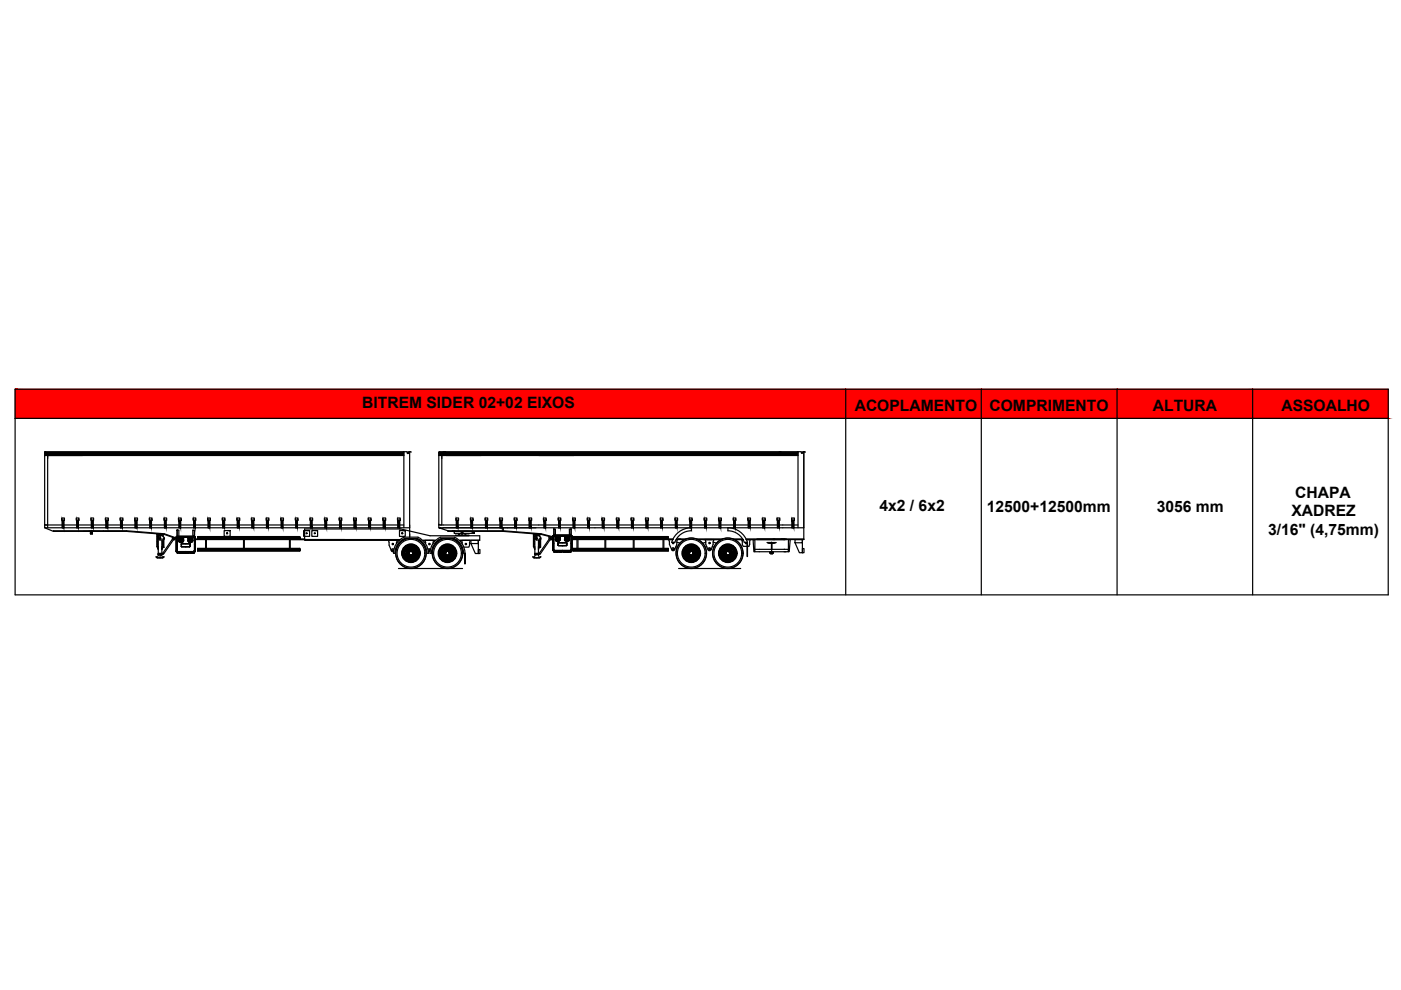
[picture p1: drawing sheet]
<svg xmlns="http://www.w3.org/2000/svg" width="297mm" height="210mm" viewBox="0 0 297 210" stroke-linecap="round" stroke-linejoin="round" font-family="sans-serif">
<defs><g id="words">
<g font-size="3.3">
<text x="76.8" y="86.4">BITREM SIDER 02+02 EIXOS</text>
<text x="181.2" y="87.1">ACOPLAMENTO</text>
<text x="209.8" y="87.1">COMPRIMENTO</text>
<text x="244.4" y="87.1">ALTURA</text>
<text x="271.7" y="87.1">ASSOALHO</text>
<text x="274.6" y="105.6">CHAPA</text>
<text x="186.5" y="108.3">4x2 / 6x2</text>
<text x="209.2" y="108.5">12500+12500mm</text>
<text x="245.3" y="108.6">3056 mm</text>
<text x="268.8" y="113.5">3/16&quot; (4,75mm)</text>
<text x="273.8" y="109.5">XADREZ</text>
</g>
</g></defs>
<!-- layer: 0 -->
<g fill="#f00" stroke="#f00" stroke-width=".21">
<path d="M265.6 82.5l28.7 6.2v-6.2zM265.6 82.5l28.7 6.2h-28.7z"/>
<path d="M236.8 82.5l28.8 6.2v-6.2zM236.8 82.5l28.8 6.2h-28.8z"/>
<path d="M208.1 82.5l28.7 6.2v-6.2zM208.1 82.5l28.7 6.2h-28.7z"/>
<path d="M179.3 82.5l28.8 6.2v-6.2zM179.3 82.5l28.8 6.2h-28.8z"/>
<path d="M3.2 82.5l176.1 6.2v-6.2zM3.2 82.5l176.1 6.2h-176.1z"/>
</g>
<g fill="none" stroke="#000" stroke-width=".25">
<path d="M3.2 88.7h291.1M3.2 82.5h291.1v43.6h-291.1zM9.5 96.6v-.6h.2v-.2h-.2h76.1v16.1M9.7 96h75.9M10.1 96.6v14.7h-.6v-14.7h76.1M17.5 96.6h-7.4v.6M85.5 95.8h.8v.4h.3v-.4h.3M86.9 95.8h.3v.1M86.9 95.8v18.1M93 96.6v14.7h.7v-14.7v.6M93 95.8h.2v.2h-.2v.6M93 96.6h76.2"/>
<path d="M93.2 95.8h76v16.1M93.2 96h76M169.1 95.8h.8v.3h.3v-.3h.2v18.6h-12.2h.8l-.2 1.4h-1.2l-.3-1.2v-.2h.3h-.5M170.5 95.8h-.1h.3v.1M179.3 82.5v43.6M208.1 82.5v43.6M236.8 82.5v43.6M265.6 82.5v43.6M9.5 111.9l1.8 .8h15.5M10.1 111.3v.6M11.3 112.7v-.2h15.5l8 .7 2.6 .9M13.1 109.8h.6v.5h-.6z"/>
<path d="M13.2 110.3h.3v1.6h-.3zM16.2 109.8h.5v.5h-.5zM16.3 110.3h.3v1.6h-.3zM17.7 112.7h3.4M19.2 109.8h.6v.5h-.6zM19.4 110.3h.4v1.6h-.4zM19.4 112.7h.7M19.4 112.5v.6M22.3 112.7h4.5l8 .6M22.3 109.8h.7v.5h-.7zM22.5 110.3h.3v1.6h-.3zM25.4 109.8h.7v.5h-.7z"/>
<path d="M25.6 110.3h.3v1.6h-.3zM28.6 109.8h.6v.5h-.6zM28.6 110.3h.4v1.6h-.4zM31.7 109.8h.5v.5h-.5zM31.8 110.3h.3v1.6h-.3zM33.3 113.2v.1M33.3 118.3l-.2-.2 .2 .2h1.2l.3-.2-.3 .2M33.3 118.3h1.2M33.4 113.3h.5M33.5 117.5h.9v-.2h-.9l.1 .3M33.6 114.2l.3 .3M33.6 117.6h.6"/>
<path d="M33.6 113.7v.5M33.9 113.4l-.3 .3M33.9 113.3h-.3v4.3h.7v-3.1M33.9 118.3v-.7h.3l.3 .7M33.9 117.6h-.3l-.3 .7M33.9 113.3v.3h-.2M33.9 114.1h-.2h.4M33.9 113.6h.3M33.9 114.3v.2M33.9 113.4h.1M34 113.4l.2 .1M34.2 113.5l.6 .4v.4l-.2 .2h-.7"/>
<path d="M34.3 115.9v.6l.3-.6M34.3 113.3v.3M34.4 117.3h.3v.2h-.3M34.6 113.8v-.5h-1.3v2.6l.3 .6v-.6M34.6 114.2v1.8M34.7 109.8h.6v.5h-.6zM34.7 114.2v1.8M34.8 113.3l2.6 .9M34.9 110.3h.3v1.6h-.3zM36.6 113.9v.4M36.8 114l-2.3 3.3M37 114.1l-2.3 3.3"/>
<path d="M37.1 114.1v.3l-.4 .1M37.8 109.8h.6v.5h-.6zM38 110.3h.3v1.6h-.3zM40.9 109.8h.6v.5h-.6zM41 110.3h.4v1.6h-.4zM41.4 114.4h43.5M41.4 114.3h.5M41.9 114.4v-.6h21.7v.6M41.9 116.3h21.7v.6h-21.7zM43.6 114.4v1.9M43.8 114.4v1.9M44 109.8h.6v.5h-.6z"/>
<path d="M44.1 110.3h.4v1.6h-.4zM47.1 109.8h.6v.5h-.6zM47.2 110.3h.4v1.6h-.4zM48.2 112.5h.6v1.2h-1.3v-1.2h1.3M50.2 109.8h.6v.5h-.6zM50.3 110.3h.4v1.6h-.4zM51.6 114.4v1.9M51.8 114.4v1.9M53.3 109.8h.6v.5h-.6zM53.4 110.3h.4v1.6h-.4zM56.4 109.8h.6v.5h-.6zM56.5 110.3h.4v1.6h-.4z"/>
<path d="M59.5 109.8h.6v.5h-.6zM59.6 110.3h.4v1.6h-.4zM61.4 114.4v1.9M61.5 114.4v1.9M62.6 109.8h.6v.5h-.6zM62.7 110.3h.4v1.6h-.4zM63.6 114.3h-.8h1.8v.1M65 112.5h.6v1.2h-1.2v-1.2h1.2M65.7 109.8h.6v.5h-.6zM65.8 110.3h.4v1.6h-.4zM66.7 112.5h.6v1.2h-1.2v-1.2h1.2M68.8 109.8h.6v.5h-.6z"/>
<path d="M68.9 110.3h.3v1.6h-.3zM71.9 109.8h.6v.5h-.6zM72 110.3h.3v1.6h-.3zM75 109.8h.6v.5h-.6zM75.1 110.3h.4v1.6h-.4zM78 109.8h.7v.5h-.7zM78.2 110.3h.4v1.6h-.4zM81.1 109.8h.7v.5h-.7zM81.3 110.3h.3v1.6h-.3zM83.3 114.6h-.9l.1 1 .5 1.2M83.3 114.6h.9l-.1 .6M83.4 117.3a3.7 3.7 0 0 1 2.3-3.4h2.9a3.7 3.7 0 0 1 2.2 3.4h-.2"/>
<path d="M83.5 116.4a.32 .32 0 0 0-.4 0 .32 .32 0 0 0-.1 .4 .32 .32 0 0 0 .4 .1M83.8 114.4v.2h.9h-20.1v-2.4h20.4l6.2 1.4h10.5v1h-4.3h4.3M84.3 109.8h.6v.5h-.6zM84.4 110.3h.3v1.6h-.3zM85.1 114.6h.3M85.3 112.5h.6v1.2h-1.2v-1.2h1.2M85.4 114.4h.4M85.6 111.3h-76.1v.6h77.4M85.7 114.2a3.4 3.4 0 0 0-2 3.1h-.2M85.8 114.2h2.8M88.5 114.2a3.4 3.4 0 0 1 2 3.1M88.9 114.6h.3"/>
<path d="M89.7 114.6h2.7M90.8 116.9h.4M91 114.6h-.8v.6M91 114.6h.9l-.1 .6M91.3 116.5l-.3-.2-.2 .2M92.9 114.6h.3M93 111.3h.1M93 111.3v.6M93.3 111.3h75.9M93.5 114.2a3.4 3.4 0 0 0-2 3.1h-.3a3.7 3.7 0 0 1 2.2-3.4h3a3.8 3.8 0 0 1 2.2 3.4M93.5 114.2h2.8M95 112.5v.2h4.2"/>
<path d="M95 112.5h11.7l8 .7 2.5 .6M96.3 112.7h3.5l.8 .3v.1h-4.3zM96.3 114.2a3.4 3.4 0 0 1 2 3.1h.3M96.6 109.8h.6v.5h-.6zM96.6 114.6h.3M96.8 110.3h.3v1.6h-.3zM97.6 113.1l-.4 .4h1.8M98.4 112.7h8.3v-.8v.8l8 .6 2.5 .6M98.4 113.1l.4 .4h.6v.1h-2.8v-.1h.6M98.5 117.3l.1 2.3zM98.7 114.6h-.8l.1 .6M98.8 114.6h.9l-.1 1-.2 .4h-1"/>
<path d="M99.7 109.8h.6v.5h-.6zM99.9 110.3h.3v1.6h-.3zM101.4 114.6v.6h-1.5v-.6h1.5v2.8h-.6l-.9-2.2M101.4 116.5h.4v.9h-.4zM102.8 109.8h.6v.5h-.6zM102.9 110.3h.4v1.6h-.4zM105.9 109.8h.6v.5h-.6zM106 110.3h.4v1.6h-.4zM109 109.8h.6v.5h-.6zM109.1 110.3h.4v1.6h-.4zM112.1 109.8h.6v.5h-.6zM112.2 110.3h.4v1.6h-.4z"/>
<path d="M113.1 113.2v.1M113.2 118.3l-.2-.2 .2 .2h1.2l.3-.2-.3 .2M113.2 113.3h.6M113.4 117.5h.8v-.2h-.8v.3h.3M113.5 117.6l-.3 .7M113.8 113.3h-.4v4.3h.8v-3.1M113.8 113.3v.3h-.2M113.8 114.1h-.2h.4M113.8 113.6h.3M113.8 114.3v.2M113.8 113.4l-.3 .1v.7l.3 .3M113.8 114.5h.7v1.4l-.3 .6v-.6"/>
<path d="M113.8 113.4h.1M113.8 113.4l.8 .5M114.1 117.6l.3 .7h-1.2M114.2 113.3v.3M114.2 117.3h.3v.2h-.3M114.4 117.3l2.3-3.3 .1 .1-2.2 3.3M114.5 113.8v-.5h-1.4v2.6l.3 .6v-.6M114.5 114.2v1.8M114.6 113.9l.1 .4-.3 .2M114.6 114.2v1.8M115.2 109.8h.6v.5h-.6zM115.3 110.3h.4v1.6h-.4z"/>
<path d="M116.4 113.7v.6M117 113.9v.5l-.4 .1M118.3 109.8h.6v.5h-.6zM118.4 110.3h.4v1.6h-.4zM121.4 109.8h.6v.5h-.6zM121.5 116.3h20.2v.6h-20.2zM121.5 110.3h.4v1.6h-.4zM122.3 114.4v1.9M122.5 114.4v1.9M124.5 109.8h.6v.5h-.6zM124.6 110.3h.4v1.6h-.4zM127.6 109.8h.6v.5h-.6z"/>
<path d="M127.7 110.3h.3v1.6h-.3zM128.3 114.4v1.9M128.4 114.4v1.9M130.7 109.8h.6v.5h-.6zM130.8 110.3h.4v1.6h-.4zM133.8 109.8h.6v.5h-.6zM133.9 110.3h.4v1.6h-.4zM134.3 114.4v1.9M134.4 114.4v1.9M136.8 109.8h.7v.5h-.7zM137 110.3h.4v1.6h-.4zM140 109.8h.6v.5h-.6z"/>
<path d="M140.1 110.3h.3v1.6h-.3zM140.6 114.4v1.9M140.7 114.4v1.9M141.7 114.4v-.6h-20.2v.6h21.2h-.9l.1 1 .5 1.2M141.7 114.3h1M142.4 115h.7M143.1 109.8h.6v.5h-.6zM143.2 110.3h.3v1.6h-.3zM143.3 115.9l.3 .1M143.5 114.3h2M143.5 114.9l.7 .3M145.2 114.4h-1.8h.2l-.1 1-.5 1.2"/>
<path d="M146.2 109.8h.6v.5h-.6zM146.3 110.3h.3v1.6h-.3zM146.6 112.5a3.7 3.7 0 0 0-3.5 2.5M146.6 111.9a4.3 4.3 0 0 0-4.2 3.1M146.6 111.9v.6M147.7 114.3h5.5M148 114.4h4.9M149.3 109.8h.5v.5h-.5zM149.4 110.3h.3v1.6h-.3zM149.6 115l-.6 .2M149.8 115.9l-.3 .1M150.4 114.4h-.9l.1 1 .5 1.2"/>
<path d="M150.4 114.4h.9l-.1 1-.5 1.2M151 115.9l.4 .1M151.2 114.9l.7 .3M152.3 109.8h.6v.5h-.6zM152.5 110.3h.3v1.6h-.3zM154.3 112.5a3.7 3.7 0 0 1 3.5 2.5M154.3 111.9a4.3 4.3 0 0 1 4.2 3.1M154.3 111.9v.6M155.4 109.8h.6v.5h-.6zM155.4 114.3h2.1M155.6 110.3h.3v1.6h-.3zM155.7 114.4h1.9"/>
<path d="M157.8 115h.7M158.2 114.3h12.2M158.4 115l.1 3zM158.5 109.8h.6v.5h-.6zM158.7 110.3h.3v1.6h-.3zM159.7 114.4h.3v2.6h-.2zM160 117h6.7M160 116.5h6.4M161.6 109.8h.6v.5h-.6zM161.7 110.3h.4v1.6h-.4zM162.7 115l.4 .2h1.1l.3-.2h-1.8h.9M163.2 117.2h.1"/>
<path d="M163.3 117.2h.1M163.4 117l-.2 .2 .2 .2M163.4 117.1v.2M163.4 117.1h.4zM163.4 117.4h.4M163.5 115h.2M163.6 116.5v-1.3v1.3M163.6 116.9v.2M163.6 114.9v2.4M163.8 117l.1 .2-.1 .2M163.8 117.1v.2M163.9 117.2h.1"/>
<path d="M164 117.2h.1M164.7 109.8h.6v.5h-.6zM164.8 110.3h.4v1.6h-.4zM166.2 116.5h1v.5h-1M167.2 114.4h.3l-.2 2.6h-.1zM167.8 109.8h.6v.5h-.6zM167.9 110.3h.4v1.6h-.4zM170.1 114.4v.7h-1.5v-.7h1.5v2.8h-.6l-.9-2.1M170.1 116.3h.4v.9h-.4zM170.4 111.9h-77.4l2 .6M84.5 120.5h13.6M143.9 120.5h13.1"/>
<circle cx="33.4" cy="115.1" r=".06"/>
<circle cx="33.4" cy="114.8" r=".06"/>
<circle cx="33.4" cy="115.9" r=".06"/>
<circle cx="33.4" cy="113.4" r=".06"/>
<circle cx="33.4" cy="114.5" r=".06"/>
<circle cx="33.4" cy="113.7" r=".06"/>
<circle cx="33.4" cy="114.1" r=".06"/>
<circle cx="33.4" cy="115.5" r=".06"/>
<circle cx="33.9" cy="113.6" r=".15"/>
<circle cx="33.9" cy="114.1" r=".15"/>
<circle cx="34.5" cy="114.8" r=".06"/>
<circle cx="34.5" cy="115.9" r=".06"/>
<circle cx="34.5" cy="113.4" r=".06"/>
<circle cx="34.5" cy="115.5" r=".06"/>
<circle cx="34.5" cy="115.1" r=".06"/>
<circle cx="34.5" cy="117.4" r=".06"/>
<circle cx="34.7" cy="114.2" r=".06"/>
<circle cx="34.7" cy="116" r=".06"/>
<circle cx="36.8" cy="114.2" r=".06"/>
<circle cx="48.1" cy="113.1" r=".11"/>
<circle cx="65" cy="113.1" r=".11"/>
<circle cx="66.7" cy="113.1" r=".11"/>
<circle cx="83.3" cy="115.4" r=".15"/>
<circle cx="83.3" cy="116.7" r=".11"/>
<circle cx="85.3" cy="113.1" r=".11"/>
<circle cx="87.1" cy="117.3" r=".61"/>
<circle cx="91" cy="115.4" r=".15"/>
<circle cx="91" cy="116.7" r=".11"/>
<circle cx="94.9" cy="117.3" r=".61"/>
<circle cx="98" cy="113.1" r=".23"/>
<circle cx="98.8" cy="115.4" r=".15"/>
<circle cx="113.2" cy="115.9" r=".06"/>
<circle cx="113.2" cy="115.1" r=".06"/>
<circle cx="113.2" cy="114.8" r=".06"/>
<circle cx="113.2" cy="115.5" r=".06"/>
<circle cx="113.2" cy="114.5" r=".06"/>
<circle cx="113.2" cy="113.7" r=".06"/>
<circle cx="113.2" cy="114.1" r=".06"/>
<circle cx="113.2" cy="113.4" r=".06"/>
<circle cx="113.8" cy="114.1" r=".15"/>
<circle cx="113.8" cy="113.6" r=".15"/>
<circle cx="114.3" cy="113.4" r=".06"/>
<circle cx="114.3" cy="115.1" r=".06"/>
<circle cx="114.3" cy="114.8" r=".06"/>
<circle cx="114.3" cy="115.9" r=".06"/>
<circle cx="114.3" cy="115.5" r=".06"/>
<circle cx="114.3" cy="117.4" r=".06"/>
<circle cx="114.5" cy="116" r=".06"/>
<circle cx="114.5" cy="114.2" r=".06"/>
<circle cx="116.6" cy="114.2" r=".06"/>
<circle cx="142.7" cy="116.5" r=".32"/>
<circle cx="142.7" cy="115.1" r=".15"/>
<circle cx="142.7" cy="116.5" r=".11"/>
<circle cx="146.6" cy="117.3" r=".61"/>
<circle cx="150.4" cy="116.5" r=".32"/>
<circle cx="150.4" cy="115.1" r=".15"/>
<circle cx="150.4" cy="116.5" r=".11"/>
<circle cx="154.3" cy="117.3" r=".61"/>
<circle cx="158.2" cy="115.1" r=".15"/>
</g>
<g fill="#000" stroke="#000" stroke-width=".21">
<path d="M9.5 96l76.1 .6v-.6zM9.5 96l76.1 .6h-76.1z"/>
<path d="M93 96l76.2 .6v-.6zM93 96l76.2 .6h-76.2z"/>
<path d="M13.2 110.3l.3 1.6v-1.6zM13.2 110.3l.3 1.6h-.3z"/>
<path d="M16.3 110.3l.3 1.6v-1.6zM16.3 110.3l.3 1.6h-.3z"/>
<path d="M19.4 110.3l.4 1.6v-1.6zM19.4 110.3l.4 1.6h-.4z"/>
<path d="M22.5 110.3l.3 1.6v-1.6zM22.5 110.3l.3 1.6h-.3z"/>
<path d="M25.6 110.3l.3 1.6v-1.6zM25.6 110.3l.3 1.6h-.3z"/>
<path d="M28.6 110.3l.4 1.6v-1.6zM28.6 110.3l.4 1.6h-.4z"/>
<path d="M31.8 110.3l.3 1.6v-1.6zM31.8 110.3l.3 1.6h-.3z"/>
<path d="M34.9 110.3l.3 1.6v-1.6zM34.9 110.3l.3 1.6h-.3z"/>
<path d="M38 110.3l.3 1.6v-1.6zM38 110.3l.3 1.6h-.3z"/>
<path d="M41 110.3l.4 1.6v-1.6zM41 110.3l.4 1.6h-.4z"/>
<path d="M44.1 110.3l.4 1.6v-1.6zM44.1 110.3l.4 1.6h-.4z"/>
<path d="M47.2 110.3l.4 1.6v-1.6zM47.2 110.3l.4 1.6h-.4z"/>
<path d="M50.3 110.3l.4 1.6v-1.6zM50.3 110.3l.4 1.6h-.4z"/>
<path d="M53.4 110.3l.4 1.6v-1.6zM53.4 110.3l.4 1.6h-.4z"/>
<path d="M56.5 110.3l.4 1.6v-1.6zM56.5 110.3l.4 1.6h-.4z"/>
<path d="M59.6 110.3l.4 1.6v-1.6zM59.6 110.3l.4 1.6h-.4z"/>
<path d="M62.7 110.3l.4 1.6v-1.6zM62.7 110.3l.4 1.6h-.4z"/>
<path d="M65.8 110.3l.4 1.6v-1.6zM65.8 110.3l.4 1.6h-.4z"/>
<path d="M68.9 110.3l.3 1.6v-1.6zM68.9 110.3l.3 1.6h-.3z"/>
<path d="M72 110.3l.3 1.6v-1.6zM72 110.3l.3 1.6h-.3z"/>
<path d="M75.1 110.3l.4 1.6v-1.6zM75.1 110.3l.4 1.6h-.4z"/>
<path d="M78.2 110.3l.4 1.6v-1.6zM78.2 110.3l.4 1.6h-.4z"/>
<path d="M81.3 110.3l.3 1.6v-1.6zM81.3 110.3l.3 1.6h-.3z"/>
<path d="M84.4 110.3l.3 1.6v-1.6zM84.4 110.3l.3 1.6h-.3z"/>
<path d="M96.8 110.3l.3 1.6v-1.6zM96.8 110.3l.3 1.6h-.3z"/>
<path d="M99.9 110.3l.3 1.6v-1.6zM99.9 110.3l.3 1.6h-.3z"/>
<path d="M102.9 110.3l.4 1.6v-1.6zM102.9 110.3l.4 1.6h-.4z"/>
<path d="M106 110.3l.4 1.6v-1.6zM106 110.3l.4 1.6h-.4z"/>
<path d="M109.1 110.3l.4 1.6v-1.6zM109.1 110.3l.4 1.6h-.4z"/>
<path d="M112.2 110.3l.4 1.6v-1.6zM112.2 110.3l.4 1.6h-.4z"/>
<path d="M115.3 110.3l.4 1.6v-1.6zM115.3 110.3l.4 1.6h-.4z"/>
<path d="M118.4 110.3l.4 1.6v-1.6zM118.4 110.3l.4 1.6h-.4z"/>
<path d="M121.5 110.3l.4 1.6v-1.6zM121.5 110.3l.4 1.6h-.4z"/>
<path d="M124.6 110.3l.4 1.6v-1.6zM124.6 110.3l.4 1.6h-.4z"/>
<path d="M127.7 110.3l.3 1.6v-1.6zM127.7 110.3l.3 1.6h-.3z"/>
<path d="M130.8 110.3l.4 1.6v-1.6zM130.8 110.3l.4 1.6h-.4z"/>
<path d="M133.9 110.3l.4 1.6v-1.6zM133.9 110.3l.4 1.6h-.4z"/>
<path d="M137 110.3l.4 1.6v-1.6zM137 110.3l.4 1.6h-.4z"/>
<path d="M140.1 110.3l.3 1.6v-1.6zM140.1 110.3l.3 1.6h-.3z"/>
<path d="M143.2 110.3l.3 1.6v-1.6zM143.2 110.3l.3 1.6h-.3z"/>
<path d="M146.3 110.3l.3 1.6v-1.6zM146.3 110.3l.3 1.6h-.3z"/>
<path d="M149.4 110.3l.3 1.6v-1.6zM149.4 110.3l.3 1.6h-.3z"/>
<path d="M152.5 110.3l.3 1.6v-1.6zM152.5 110.3l.3 1.6h-.3z"/>
<path d="M155.6 110.3l.3 1.6v-1.6zM155.6 110.3l.3 1.6h-.3z"/>
<path d="M158.7 110.3l.3 1.6v-1.6zM158.7 110.3l.3 1.6h-.3z"/>
<path d="M161.7 110.3l.4 1.6v-1.6zM161.7 110.3l.4 1.6h-.4z"/>
<path d="M164.8 110.3l.4 1.6v-1.6zM164.8 110.3l.4 1.6h-.4z"/>
<path d="M167.9 110.3l.4 1.6v-1.6zM167.9 110.3l.4 1.6h-.4z"/>
</g>
<!-- layer: 9700034 -->
<path d="M18.9 112.7h.2M19.3 112.7h.2M19.6 112.7h.3" fill="none" stroke="#000" stroke-width=".25"/>
<!-- layer: 9700033 -->
<path d="M19.1 112.6h.1M19.2 113.1l.4 .1M19.2 113.2h.4M19.2 113.2h.1M19.3 112.7h-.1v.5M19.4 112.7h.2v.2h-.4M19.5 112.9v.2M19.6 113.2h.1M19.6 112.6h.1" fill="none" stroke="#000" stroke-width=".25"/>
<!-- layer: P_D_-_GRAMPO_335 -->
<g fill="none" stroke="#000" stroke-width=".25">
<path d="M86.8 115.9h-.2M87.7 115.8l-.1 .1M87.7 115.9h.1M87.8 115.9v.1M94.5 115.9h-.1M95.4 115.8v.1M95.5 115.9v.1M146.2 115.9h-.1M147.1 115.8v.1M147.2 115.9h.1M147.2 115.9v.1M153.9 115.9h-.1"/>
<path d="M154.8 115.8v.1M154.9 115.9v.1"/>
</g>
<!-- layer: EIXO_CUBO_A_DISC -->
<g fill="none" stroke="#000" stroke-width=".25">
<path d="M85.7 117v.3M85.7 117l-.1 .4M85.8 117.9v.1v-.1M85.8 117.9h.1M85.8 117.9l.2 .3M85.8 118h.1M85.9 118.1h.1M85.9 118v.1M85.9 118h.1M85.9 118.1v.1M86 117.5h.1M86 117.6h.1"/>
<path d="M86 117.4h.1M86 117.5v.1M86 117.4v.1M86 117.6h.2M86 117.5l.2 .1M86.1 117.4h.1M86.1 116.9h.1M86.1 116.8h.1M86.1 117.5h.1M86.1 117.5v.1M86.1 117h.1M86.1 117.6h.1"/>
<path d="M86.1 117.4h-.1M86.1 117.7h.1M86.1 117.4l.1 .1M86.1 117.4v.1M86.1 116.9v.1M86.1 117.4l-.1 .2M86.1 116.8v.1M86.1 117.4l.1 .2M86.1 116.8l.1 .2M86.1 116.9h.2M86.1 116.9l.1 .1M86.1 116.8l.2 .1"/>
<path d="M86.2 117h.1M86.2 117.4h.1M86.2 117.5h.1M86.2 117.6h.1M86.2 117.5l-.1 .1M86.2 116.8l-.1 .1M86.2 116.8h.1M86.2 116.7l-.1 .1M86.2 116.7v.1M86.2 116.2l-.3 .2 .3-.2M86.2 117.4v.1M86.2 116.8h-.1"/>
<path d="M86.2 116.9h.1M86.2 116.7h.1M86.2 117.6h-.1M86.2 117.5v.1M86.2 117.4l-.2 .1M86.2 117.4v.2M86.2 116.8l.1 .1M86.2 117.6v.1M86.2 116.8v.1M86.3 117.6l-.1 .1M86.3 117.4v.2M86.3 116.9h.1"/>
<path d="M86.3 116.9l-.1 .1M86.3 116.8h.1M86.3 117.2h.2M86.3 117h.1M86.3 117.2l.1 .2 .1-.1M86.3 116.8v.1M86.3 118.1h.1M86.3 117h-.1M86.3 117.2h.1M86.3 117.2v.1M86.3 117.3h.1M86.3 118h.1"/>
<path d="M86.3 117.6v.1M86.3 117.7l.1 .1M86.3 117.6h.1M86.4 117.6h.1M86.3 118v.1M86.3 118.2h.1M86.3 116.9v.1M86.3 117.3h.2M86.3 118l.1 .1M86.4 118.1h.1M86.4 118.5l.3 .2M86.4 118h-.1"/>
<path d="M86.4 118h.1M86.4 117.9h.1M86.4 117.6v.1M86.4 117.6l.1 .2M86.4 117.3h.1M86.4 118.1v.1M86.4 118.2h.1M86.4 117.6v-.1v.1M86.4 118.1l.1 .1M86.4 117.6l-.1 .1M86.4 117.2v.1M86.4 118.6l.3 .1"/>
<path d="M86.4 117.2l-.1 .1M86.4 118v.1M86.4 117.5l.1 .1M86.4 117.7h.1M86.4 116.9h.1M86.5 116.9h.1M86.4 117.2h.1M86.4 116.8l.1 .1M86.4 116.8h.1M86.5 118.2h.1M86.4 117.5l-.1 .1M86.4 118l.1 .1"/>
<path d="M86.4 117.8h.1M86.5 117.7h.1M86.5 116.8h.1M86.5 117.8h.1M86.5 117.9v.1M86.5 117.9l-.1 .1M86.5 116.4h.1M86.5 117.6h.1M86.5 117.6v.1M86.5 116.3h.1M86.5 118.1h-.1M86.5 118.2h-.1"/>
<path d="M86.5 118h.1M86.5 116.4v.1M86.5 117.7v.1M86.5 117.9h.1M86.5 116.8v.1M86.5 118l-.1 .1M86.5 118.1h.1M86.5 117.8h.1l-.1 .1M86.6 117.7h.1M86.5 118v.2M86.5 118l-.2 .1M86.5 116.3v.1"/>
<path d="M86.5 116.5h.1M86.5 116.8l.1 .1M86.5 117.3v.1M86.5 117.4h.1M86.5 117.7l.1 .1M86.5 117.5h.1M86.5 116.9v.1M86.5 116.7l-.1 .1M86.5 116.2v.1M86.5 118.1v.1M86.6 118v.1M86.6 118.2h-.1"/>
<path d="M86.6 116.5h.1M86.6 118h.1M86.6 116.9h.1M86.6 116.8h.1M86.6 117.6h.1M86.6 117.5h.1M86.6 117.4h.1M86.6 117.2v.1M86.6 117.3h.1M86.6 116.7h.1M86.6 118.1h.1M86.6 116.4h.1"/>
<path d="M86.6 116.4l.1 .1M86.6 116.3h-.1M86.6 117.3v.1M86.6 118.2h.1M86.6 117.7l.6 .3M86.6 116.9l-.1 .7M86.6 116.3v.1M86.6 116.3h.1M86.6 116.7l-.1 .1M86.6 117.6v.1M86.6 116.6h.1M86.6 116.7v.1"/>
<path d="M86.6 116.8l.1 .1zM86.6 118.1v.1M86.6 116.6v.1M86.6 117.6l.1 .1M86.6 116.3l-.1 .1M86.6 116.8v.1M86.6 116.3l.1 .1M86.6 116.9v.7M86.6 117.7l.6 .2M86.6 116.6v.2M86.6 117.7h-.1M86.6 117.7a.61 .61 0 0 0 .9 .1"/>
<path d="M86.7 117.7h.1M86.7 116.4h-.1M86.7 116.3h.1M86.7 116.2h.1M86.7 116.8v.1M86.7 116.3l-.1 .1M86.7 116.3v.1M86.7 116.2l.1 .3M86.7 116.4h.1M86.7 116.5h.1M86.7 116.8h.1M86.7 116.9h.1"/>
<path d="M86.7 117.6v.1M86.7 116.3v.2M86.7 116.5h-.1M86.7 116.3l-.2 .1M86.7 116.4v.1M86.7 116.4h-.2M86.7 116.5l-.1 .1M86.7 118.1h.1M86.8 117.9l.1 .1M86.8 116.4h.1M86.8 118v.1M86.8 116.3v.1"/>
<path d="M86.8 118h.1M86.8 116.9h.1M86.8 116.5h-.1M86.8 116.7h.1M86.8 116.8h-.1M86.8 117.8l.2 .1M86.8 117.9h.1M86.8 117.9v.1M86.8 118.1h.1M86.8 117.9h-.1l.1 .1M86.8 117.8h.1M86.9 118h.1"/>
<path d="M86.9 118.1h.1M86.9 117.8l.1 .1M86.9 117.8h.1M86.9 116.8h.1M86.9 117.9l-.1 .1M86.9 118.3h.1M86.9 118.4h.1M86.9 116.7v.1M86.9 118v.1M86.9 117.9l-.1 .2M86.9 116.4v.2h.1M86.9 118.4l.1 .1"/>
<path d="M86.9 116.5h.1M86.9 117.9h.1M86.9 118.3l.1 .1M86.9 116.6h.2h-.2M86.9 116.5l.1 .1M87 118.4h.1M87 118.2l-.1 .1M87 118.2h.1M87 118.2h-.1M87 118.4v.1M87 118.3l.1 .1M87 118.3h.1"/>
<path d="M87 116.6h.1M87 116.4v.2M87 115.8l-.3 .1M87 116.4l-.1 .1M87 116.5v.1M87 118.3v.1M87 116.5h-.1M87 115.8l-.4 .1M87 118.5h.1M87 116.5h.1M87 118.2v.2M87 118.2l.1 .2"/>
<path d="M87.1 116.5l-.2 .1M87.1 118.4h-.1M87.1 118.4h.1M87.1 118.2h.1M87.1 118.5h.1M87.1 118.3l-.1 .1M87.1 118.3h.1M87.1 118.3v.1M87.1 116.3h.1M87.1 118.3h-.1M87.1 118.2l-.2 .1M87.1 118.2l.1 .1"/>
<path d="M87.1 116.2v.1M87.1 118.2v.1M87.1 116.2h.1M87.2 116.2l-.1 .1M87.2 116.3v.1M87.2 118.3h.1M87.2 118.4h-.1M87.2 118.4h.1M87.2 118v.1M87.2 116.3h.1M87.2 116.2v.1M87.2 118.2h.1"/>
<path d="M87.2 116.1h.1M87.2 116.2h.1M87.2 118.1h.1M87.2 118h-.1M87.2 117.9h.1M87.2 116.1v.1M87.2 116.4h.1M87.3 118h.1M87.2 118h.1M87.2 116.1v.2M87.2 116.1l.2 .2M87.3 116.6l-.6 .2"/>
<path d="M87.3 116.1v.1M87.3 116.1h-.1M87.3 117.9h.1M87.3 118.1h.1M87.3 118.1h-.1M87.3 118.8l.3-.1-.4 .1M87.3 116.3h.1M87.3 116.1h.1M87.3 116.6h.1M87.3 116.7h.1M87.3 116.4h.1M87.3 116.2l-.1 .1"/>
<path d="M87.3 116.2h.1M87.3 116.3h-.1M87.3 116.2v.1M87.3 116.1l.1 .1M87.3 116.4l.1 .1M87.3 118h.1zM87.3 118v.1M87.3 116.3l.1 .1M87.3 116.7l-.6 .1M87.3 116.7l.1 .1M87.3 116.6v.1M87.4 116.3h-.2"/>
<path d="M87.4 116.3h.1M87.4 116.2v.1M87.4 118.1h-.1M87.4 116.2h.1M87.4 116.3h-.1M87.4 118.1h.1M87.4 118v.1M87.4 118h.1M87.4 116.5h.1M87.4 116.6h.1M87.4 117.9l-.1 .1M87.4 116.7h.1"/>
<path d="M87.4 117.9h.1M87.4 116.4h.1M87.4 116.1v.1M87.4 116.5v.1M87.4 118.1h-.2M87.4 116.5l.1 .1M87.4 118.1l-.2 .1M87.4 116.3v.1M87.4 116.5h.2M87.4 116.8h.1M87.4 117.8h.1M87.4 117.8l.1-.1z"/>
<path d="M87.5 116.6h-.1M87.5 116.7l.3 .6M87.5 117.8h.1M87.5 116.6h.1M87.5 116.7h.1M87.5 116.5h.1M87.5 118.1h.1M87.5 118h-.1M87.5 118.2l.1 .1M87.5 118.2h.1M87.5 115.9l.4 .2M87.6 118.3h.1"/>
<path d="M87.6 116.6h.1M87.6 117.8h.1M87.6 118.1h.1M87.6 115.9l.3 .1M87.6 116.9h.1M87.6 117.7v.1M87.6 117.8h-.1M87.6 116.6v.1v-.1M87.6 116.9l.1 .1zM87.6 118.1l-.1 .1M87.6 118.2h.1M87.6 118.2v.1"/>
<path d="M87.6 118.1v.1M87.6 118.1l.1 .2M87.6 118.1h.2M87.6 116.9l.1 .1M87.6 117.7l.2 .2M87.6 116.9a.61 .61 0 0 0-.8-.1 .61 .61 0 0 0-.2 .8M87.6 117.7l-.2 .2M87.6 117h.1M87.6 118.1l.2 .1M87.6 118.1v.2M87.6 117.7h.2v.1M87.6 117l.1 .3"/>
<path d="M87.7 117.8h.1M87.7 118.1h.1M87.7 118.3h.1M87.7 118l-.1 .1M87.7 116.6l-.1 .1M87.7 118h.1M87.7 118.1v.1M87.7 118.1l-.1 .1M87.7 116.6h.1M87.7 117.7h.1M87.7 117v.2M87.7 117h.1"/>
<path d="M87.7 116.5v.1M87.7 116.5h.1M87.7 116.4v.1M87.7 116.9v.1M87.7 118.2h.1M87.7 117.7v.1M87.7 116.4h.1M87.7 117.2h.1M87.7 116.7h.1M87.7 117.9h.1M87.7 116.5l.1 .1M87.7 116.6l.1 .1"/>
<path d="M87.7 117.3l-.2 .5M87.7 116.5l.2 .1M87.8 116.9v.1M87.8 118.3h-.1M87.8 116.4l-.1 .1M87.8 116.4h.1M87.8 116.5v.1M87.8 117.1h.1M87.8 118.1h-.1M87.8 117.7l-.2 .1M87.8 116.6h.1M87.8 117.8l-.1 .1"/>
<path d="M87.8 117.8l-.1-.1v.2M87.8 117.4l-.5 .5M87.8 118.1h.1M87.8 118.1l-.1 .2M87.8 118.1v.1M87.8 118.2h.1M87.8 117.4h.1M87.8 116.9h.1M87.8 118.2v.1M87.8 117.3h.1M87.8 117.3v.1M87.8 117h.1"/>
<path d="M87.8 117.2l-.1 .1M87.8 117.2h.1M87.8 117.8h.1M87.8 118.2l-.2 .1M87.8 116.5l.1 .1M87.8 116.4h-.1M87.8 116.5h.1M87.8 116.9h-.1M87.8 116.8h.1M87.8 118.3h.1M87.8 117.4l-.5 .6h.2M87.8 116.4v.1"/>
<path d="M87.8 116.4l.1 .1M87.8 116.8v.1M87.9 117.3h.1M87.9 117.4h.1M87.8 116.7h.1M87.9 117.4l-.1 .2M87.9 116.6h.1M87.9 116.8v.1M87.9 116.4h.1M87.9 116.8l-.1 .1M87.9 117.2v.1M87.9 116.9h.1"/>
<path d="M87.9 116.6v.1M87.9 116.4l-.2 .1M87.9 116.4v.2M87.9 116.8l-.2 .1M87.9 117.5h.1M87.9 116.5l-.1 .1M87.9 116.5h-.1M87.9 116.9h-.1M87.9 116.5h.1M87.9 117.2h.1M88 117.5h.1M87.9 116.9l-.1 .1"/>
<path d="M87.9 116.5v.1M88 116.6h.1M87.9 116.4l.1 .1M87.9 117.4v.1M88 117.3h.1M88 116.5h-.1M88 117.4h.1M88 116.5h.1M88 117.3v.1M88 117.7h.1M88 117.7v.1M88 116.5v.1"/>
<path d="M88 116.6h-.1M88 116.4h.1M88 116.4v.1M88 117.4v.1M88 117.3l-.1 .2M88 117.8h.1M88 117.5l-.1 .1M88 117.3v.2M88 117.2v.1M88 117.8v.1M88 117.3h-.1M88 117.1h.1"/>
<path d="M88 117h.1M88 117.6v.1M88 117.6h.1M88 117.2h.1M88 117.9h.1M88 117.1v.1M88 117.6l.1 .2M88 117v.1M88 117.1l.1 .1M88 117.7l.1 .1M88 117.6l.2 .1M88 117l.2 .1"/>
<path d="M88.1 117.8h.1M88.1 116.9h-.1M88.1 117.1h.1M88.1 117h.1M88.1 117.6l-.1 .1M88.1 117.6l-.1 .2M88.1 117.6l.1 .1M88.1 117.6l.1 .2M88.1 117.6h-.1M88.1 117.7h.1M88.1 117.1v.1M88.1 117l.2 .1"/>
<path d="M88.1 117h-.1M88.1 117.2h.1M88.1 117.6h.1M88.1 117v.1M88.1 117.7h-.1M88.1 116.9h.1M88.2 117.6h.1M88.1 117v.2M88.1 116.9v.1M88.1 117.9h.1M88.1 117.7v.1M88.2 116.9v.1"/>
<path d="M88.2 117v.1M88.2 117.1h.1M88.2 117.8h.1M88.2 117.8h-.1M88.2 117.2h.1M88.2 117.6v.1M88.2 116.9h.1M88.2 117.7h.1M88.2 117h.1M88.2 117.7l-.1 .1M88.2 117.7v.1M88.2 117.7l-.2 .1"/>
<path d="M88.2 117.8l-.1 .1M88.2 116.9l.1 .1M88.2 117h-.2M88.3 117.1l-.1 .1M88.3 117l-.1 .1M88.3 117.7h.1M88.3 117.8h-.1M88.3 117.1l-.2 .1M88.3 117.1h.1M88.3 117.1v.1M88.3 117.2h-.2M88.3 116.9v.1"/>
<path d="M88.3 116.4l.2 .3M88.3 117h.1M88.3 118.1l-.2 .3 .2-.2M88.6 117.2v.4M93.4 117.4h.1M93.4 117v.3M93.5 117l-.1 .3M93.5 117.9v.1zM93.5 117.9l.2 .3M93.5 118h.1M93.5 118l.2 .2M93.6 118h-.1"/>
<path d="M93.6 118h.1M93.6 118.1h.1M93.6 118v.1M93.6 118.1v.1M93.7 116.4l.2-.2-.2 .3M93.7 117.5h.1M93.7 117.6h.1M93.7 117.4h.1M93.8 117.5l.1 .1M93.8 117.5h.1M93.8 117.5v.1M93.8 117.6h.1"/>
<path d="M93.8 117.4v.1M93.8 117.4h.1M93.8 116.9h.1M93.8 116.8h.1M93.8 117h.1M93.8 117.7h.1M93.8 116.9h.3M93.8 116.9v.1M93.8 117.4l.1 .1M93.8 116.9l.1 .1M93.9 116.8h-.1M93.9 116.9h.1"/>
<path d="M93.9 117.4l-.1 .2M93.9 116.8l-.1 .1M93.9 117.4h.1M93.9 117.4l.1 .2M93.9 117.7h.1M93.9 116.8h.1M93.9 117h.1M93.9 116.8v.2M93.9 117.4h-.1M93.9 116.9v.1M93.9 116.9h-.1M93.9 116.8v.1"/>
<path d="M93.9 116.8l.1 .1M93.9 117.6h.1M93.9 117.5h.1M93.9 117.5l-.1 .1M93.9 117.4l-.1 .1M93.9 117.4l.1 .1M93.9 117.4v.2M93.9 116.8l.2 .1M93.9 116.7v.1M93.9 117.6v.1M93.9 116.7h.1M94 117.6h-.1"/>
<path d="M94 116.8h-.1M94 116.8h.1M94 117h-.1M94 116.9h-.1M94 117.5v.1M94 117.5h.1M94 117.4h.1M94 117.4v.1M94 116.7h.1M94 116.9h.1M94 117h.1M94 117.6h.1"/>
<path d="M94 116.8v.1M94 117.5l-.1 .1M94 116.9v.1M94 117.3h.2M94.1 116.9l-.2 .1M94.1 116.9h-.1M94.1 117.3h.1M94.1 118.1v.1M94.1 116.8v.1M94.1 117h-.1M94.1 118.1h.1M94.1 116.9h.1"/>
<path d="M94.1 117.2v.1M94.1 117.1l.1 .1zM94.1 116.8h.1M94.1 118h.1M94.1 117.6v.1M94.1 117.7l.1 .1M94.1 117.6h.1M94.1 117.2l-.1 .1M94.1 117.2h.1M94.1 118v.1M94.1 118.2h.1M94.1 116.9v.1"/>
<path d="M94.1 118.5l.3 .2-.3-.1M94.1 117.9h.1M94.1 117.6l.1 .2M94.1 117.1v.2M94.1 117.6l.1-.1v.1M94.1 118.1l.1 .1M94.1 118.1l.2 .1M94.2 117.6h-.1M94.2 117.6h.1M94.2 118h.1M94.2 117.5v.1M94.2 118h-.1"/>
<path d="M94.2 117.2l-.1 .1M94.2 118.1h.1M94.2 117.2h-.1M94.2 117.8h.1M94.2 117.7h.1M94.2 116.9h-.1M94.2 116.9h.1M94.2 117.2h.1M94.2 117.3h.1M94.2 116.8v.1M94.2 116.8h.1M94.2 118.2h.1"/>
<path d="M94.2 117.9l-.1 .1M94.2 117.6l-.1 .1M94.2 117.5l-.1 .1M94.2 118l-.1 .1M94.2 118l.1 .1M94.2 117.7v.1M94.2 116.4h.1M94.3 118.2h.1M94.2 117.9h.1M94.2 116.3h.1M94.2 116.4v.1M94.3 116.8h-.1"/>
<path d="M94.3 118l-.1 .1M94.3 118h.1M94.3 117.9h.1M94.3 118.1v.1M94.3 118.1h-.1M94.3 118.1h.1M94.3 117.8h.1M94.3 117.7h.1M94.3 117.8v.1M94.3 117.8h-.1M94.3 116.8h.1M94.3 116.9h-.1"/>
<path d="M94.3 117.6h.1M94.3 117.3h.1M94.3 118v.2M94.3 118l-.2 .1M94.3 116.4h.1M94.3 116.3l-.1 .1M94.3 116.5h.1M94.3 116.8v.1M94.3 117.3v.1M94.3 117.4h.1M94.3 116.7h.1M94.3 116.7v.1"/>
<path d="M94.3 117.7v.1M94.3 117.5h.1M94.3 116.9l-.1 .1M94.3 116.3v.1M94.3 116.3h.1M94.3 116.7l-.1 .1M94.3 116.2v.1M94.3 118.1l-.1 .1M94.3 118.1h-.2M94.3 118v.1M94.3 116.9h.1M94.3 117.6l.1 .1"/>
<path d="M94.3 117.2v.1M94.3 116.4l.1 .1M94.3 116.6l.1 .1M94.3 116.6l.1 .2M94.3 117.7l.7 .3M94.3 116.9l-.1 .7M94.3 117.6v.1M94.3 117.7l.6 .3M94.3 116.9v.7M94.3 116.6h.1M94.4 116.5h.1M94.4 117.6v.1"/>
<path d="M94.4 116.3l-.1 .1M94.4 116.9h-.1M94.4 116.3l.1 .1M94.4 116.3h.1M94.4 116.7h-.1M94.4 116.8l-.1 .1M94.4 116.8h.1M94.4 116.9h.1M94.4 116.9l-.1 .4 .1 .3M94.4 117.6h.1M94.4 116.7h.1M94.4 117.7l.6 .2"/>
<path d="M94.4 117.7h.1M94.4 116.6v.2M94.4 117.7h-.1M94.4 117.7a.61 .61 0 0 0 .8 .1M94.4 116.2h.1M94.4 116.8v.1M94.4 116.3v.1M94.4 116.4h.1M94.4 116.4h-.1M94.4 116.3v.2M94.4 116.5l-.1 .1M94.4 116.4v.1"/>
<path d="M94.5 116.8h-.1M94.5 117.6a.53 .53 0 0 1 .1-.7 .53 .53 0 0 1 .7 .1 .53 .53 0 0 1-.1 .7M94.5 116.5h-.1M94.5 116.4l-.1 .1M94.5 116.4h-.2M94.5 116.4h.1M94.5 117.6l.2 .2 .5-.1M94.5 116.3v.1M94.5 116.5h.1M94.5 116.8l-.1 .1M94.5 116.8v.1M94.5 116.9h.1"/>
<path d="M94.5 116.3v.2M94.5 116.3h.1M94.5 118.1h.1M94.5 118l.1 .1M94.5 118h.1M94.5 116.8l.1 .1zM94.5 118v.1M94.6 116.7h-.1M94.6 116.8h-.1M94.6 118h.1M94.6 117.8l.2 .1M94.6 116.8h.1"/>
<path d="M94.6 116.9h.1M94.6 117.9h.1M94.6 117.9l-.1 .1M94.6 118.1h.1M94.6 117.9l-.1 .2M94.6 117.8h.1M94.6 117.8v.1M94.6 117.9v.1M94.6 118v.1M94.6 116.4l.1 .2M94.6 118h-.1M94.6 118.3h.1"/>
<path d="M94.6 118.4h.1M94.6 116.7v.1M94.6 116.5v.1h.2M94.7 118.3h.1M94.7 118.4h.1M94.7 118.3l.2-.1v.2M94.7 118.3v.1M94.7 118.3l.2 .1M94.7 118.2l-.1 .1M94.7 118.4v.1M94.7 116.5h.1M94.7 117.9h.1"/>
<path d="M94.7 118.2v.1M94.7 118.2h.1M94.7 118.5h.1M94.7 116.6h.1M94.7 116.4l.1 .2M94.7 116.4v.1M94.7 116.5l.1 .1M94.7 118.3l.1 .1M94.8 116.6h-.1M94.8 118.2h-.1M94.8 118.2h.1M94.8 115.8l-.4 .1 .3-.1"/>
<path d="M94.8 118.4h.1M94.8 116.5h.1M94.8 116.6h.1M94.8 118.2l-.1 .2M94.8 118.2l.1 .2M94.8 116.5l-.2 .1M94.8 118.5h.1M94.8 118.3v.1M94.8 118.3h.1M94.9 118.2h.1M94.9 118.4h-.1M94.9 118.3l-.1 .1"/>
<path d="M94.9 116.3h.1M94.9 118.3h.1M94.9 118.4h.1M94.9 118.2l-.2 .1M94.9 118.2v.1M94.9 118.4v.1M94.9 118v.2M94.9 116.2h.1M94.9 118.4h-.2M94.9 116.3l.2-.1v.1M94.9 116.3h.2M94.9 116.3v.1"/>
<path d="M94.9 116.2v.1M94.9 116.1h.1M94.9 118.1v.1M94.9 116.4h.1M94.9 116.4h.2M94.9 118.1h.1M94.9 116.2l.1 .1M95 116.2h-.1M95 116.2h.1M95 118h-.2M95 118.1h.1M95 117.9h.1"/>
<path d="M95 118.1h-.1M95 116.1l-.1 .1M95 118.2h.1M95 116.1h.1M95 116.3h.1M95 118h.1M95 118.1l-.1-.1v.1M95 118v.1M95 116.1l-.1 .2M95 116.1l.1 .2M95 116.6h.1l-.7 .2M95 116.1l.1 .1"/>
<path d="M95 118.8l.3-.1-.3 .1M95 116.6h.1M95 116.7h.1M95 116.4h.1M95.1 118.1h-.1M95.1 116.2l-.1 .1M95.1 116.2h.1M95.1 116.1h.1M95.1 118h.1M95.1 118.1h.1M95.1 116.3h.1M95.1 116.3h-.1"/>
<path d="M95.1 116.2l-.2 .1M95.1 116.1v.1M95.1 118v.1M95.1 116.4l-.1 .2zM95.1 117.9l-.1 .1M95.1 116.7h.1M95.1 117.9h.1M95.1 116.3v.1M95.1 116.4h.1M95.1 116.7l-.7 .1M95.1 116.7l.1 .1M95.1 116.6v.1"/>
<path d="M95.1 116.3h-.2M95.1 116.5v.1M95.1 116.2v.1M95.1 116.2l.1 .1M95.1 116.5h.1M95.2 116.6h.1M95.1 116.6h.1M95.1 116.5l.2 .1M95.1 118.1l-.1 .1M95.2 116.3l-.1 .1M95.2 118.1h.1M95.2 118h.1"/>
<path d="M95.2 116.5h.1M95.2 117.9l.2-.2v.2h.1M95.2 116.7h.1M95.2 118.1h-.1M95.2 116.6h-.1M95.2 118l-.1 .1M95.2 116.5v.1M95.2 116.8h.1M95.2 117.8h.1M95.2 117.7v.1M95.2 116.7l.3 .6M95.2 116.7l.4 .6"/>
<path d="M95.2 117.7h.1M95.2 118.2h.1M95.3 118.3h.1M95.3 116.6h.1M95.3 118.1h.1M95.3 116.6h-.1M95.3 117.8h.1M95.3 118.1v.1M95.3 118.2v.1M95.3 118.2h.1M95.3 118.1l.1 .2M95.3 118.1h.2"/>
<path d="M95.3 116.9h.1M95.3 117.7v.1M95.3 117.8h-.1M95.3 116.9l.1 .1zM95.3 116.9l.1 .1M95.4 118.2h.1M95.4 118.1h-.1M95.4 116.6h.1M95.4 116.6h-.1M95.4 116.9h.1M95.4 116.9a.61 .61 0 0 0-.9-.1 .61 .61 0 0 0-.1 .8M95.4 117h.1"/>
<path d="M95.4 118.1l.1 .1M95.4 118.1h.1M95.4 118.3h.1M95.4 118.1v.2M95.4 118h.1M95.4 117.7l.2 .1M95.4 117l.1 .3M95.4 118.1v.1M95.4 118.1l-.1 .1M95.4 117.8h.1M95.4 116.6l-.2 .1M95.4 118l.1 .1"/>
<path d="M95.4 118v.1M95.4 116.5v.1M95.4 116.4v.1M95.4 117.7v.2l.1-.2-.1 .2M95.4 117.7l.1 .1M95.4 116.4h.1M95.4 117.7h.1M95.4 117v.1M95.5 116.7h.1M95.4 116.5h.1M95.5 116.5h-.1M95.5 118.1h.1"/>
<path d="M95.5 116.5h.1M95.5 116.5l.1 .1M95.5 118.3h-.1M95.5 116.4v.1M95.5 116.4h.1M95.5 116.5v.1M95.5 117.8h-.1M95.5 117.1h.1M95.5 116.6h.1M95.5 118.1l-.1 .2M95.5 118.1v.1M95.5 117.7l-.1 .2"/>
<path d="M95.5 117.2v.1M95.5 118.2h.1M95.5 118.2v.1M95.5 117.2h.1M95.5 117.3l-.3 .5M95.5 117.1v.1M95.5 117.3h.1M95.5 117.9h.1M95.5 116.9h.1M95.5 118.3h.1M95.5 116.4l-.1 .1M95.5 116.6l.1 .1"/>
<path d="M95.5 116.9v.1M95.5 117.7l-.1 .1M95.5 117.8v.1M95.5 117.4l-.4 .5M95.5 117.4h.1M95.5 116.4l.1 .1M95.5 117.3v.1M95.5 117.3l.1 .1M95.5 117h.1M95.5 117.8h.1M95.5 118.2l-.1 .1M95.5 118.1l.1 .1"/>
<path d="M95.5 116.9l.1 .1v-.1M95.5 116.8h.1M95.6 117.3h-.1M95.6 116.4h-.1M95.6 116.4h.1M95.6 116.9l-.1 .1M95.6 117.4l-.5 .6h.1M95.6 116.9h.1M95.6 117.4h.1M95.6 117.3h.1M95.6 117.4h-.1M95.7 117.4h.1"/>
<path d="M95.6 116.6h.1M95.6 116.7h.1M95.6 116.4l-.1 .1M95.6 116.4v.2M95.6 117.4v.2M95.6 116.5l-.1 .1M95.6 116.5h-.1M95.6 117.2v.1M95.6 116.9h-.1M95.6 116.5h.1M95.6 116.6v.1M95.6 116l-.3-.1 .3 .2"/>
<path d="M95.6 116.4l.1 .1M95.6 117.5h.1M95.6 116.9l-.1-.1-.1 .1M95.7 116.5h.1M95.7 116.4h.1M95.7 116.5v.1M95.7 117.3h.1M95.7 116.5h-.1M95.7 117.5h.1M95.7 117.2h.1M95.7 116.5l-.1 .1M95.7 116.5h-.2"/>
<path d="M95.7 116.4l-.2 .1M95.7 116.6h.1M95.7 117.7v.1M95.7 117.7h.1M95.7 117.4v.1M95.7 117.8h.1M95.7 117.5l-.1 .1M95.7 117.3v.1M95.7 117.3v.2M95.7 117.6h.1M95.7 117.9h.1M95.7 117.6l.1 .2"/>
<path d="M95.7 117.2v.1M95.8 117.3h.1M95.7 117.2l.1 .1M95.7 117.7l.1 .1M95.7 117.6v.1M95.7 117.1h.1M95.7 117.6l.2 .1M95.8 117.7v.1M95.8 117.7h.1M95.8 117h.1M95.8 117.8h.1M95.8 117.1v.1"/>
<path d="M95.8 117v.1M95.8 117.1h.1M95.8 117l.1 .1M95.8 117.6h.1M95.8 116.9h.1M95.8 117.6h-.1M95.8 117.6v.1M95.8 117.6l-.1 .2M95.8 117.6l.1 .1M95.8 117.6l.2 .2M95.8 117l.2 .1M95.8 117.2h.1"/>
<path d="M95.8 117.9h.1M95.9 117.7l-.1 .1M95.9 117.1h.1M95.9 116.9h.1M95.9 117.6h.1M95.9 117.2h.1M95.9 117v.2M95.9 117l.1 .1M95.9 116.9l-.1 .1M95.9 117h.1M95.9 117.6v.1M95.9 117.8h.1"/>
<path d="M95.9 117.8h-.1M95.9 117h-.1M95.9 116.9l.1 .1M95.9 117v.1M95.9 117.7h.1M95.9 117.7v.1M95.9 117.7l-.2 .1M96 117h.1M96 117.7h.1M96 117.8h-.3M96 117.2h-.1M96 116.9v.1"/>
<path d="M96 117.8h.1M96 117.1h.1M96 117h-.2M96 117l-.1 .1M96 117.1h-.1M96 117.1v.1M96 117v.1M96 117.1l-.1 .1M96 116.4l.2 .3M96.1 118.1l-.3 .3 .3-.2M96.3 117.2v.4M145.1 117v.3"/>
<path d="M145.1 117v.4M145.2 117.9v.1zM145.2 117.9l.2 .3M145.2 118h.1M145.2 118l.2 .2M145.3 118h.1M145.3 118.1h.1M145.3 118v.1M145.3 118.1v.1M145.4 116.4l.2-.2-.2 .3M145.4 117.5h.1M145.4 117.6h.1"/>
<path d="M145.4 117.4h.1M145.4 117.5l.2 .1M145.4 117.5v.1M145.4 117.4v.1M145.4 117.5l.1 .1M145.5 117.6h.1M145.5 117.4v.1M145.5 117.4l-.1 .1M145.5 117.4h.1M145.5 117.5h.1M145.5 117.5l.1 .1M145.5 117.7h.1"/>
<path d="M145.5 117.4h-.1M145.5 116.9h.1M145.5 116.9v.1M145.5 116.8h.1M145.5 117.5v.1M145.5 117h.1M145.5 116.9h.2M145.5 117.4l.1 .1M145.5 116.9l.1 .1M145.6 117.4l-.1 .2M145.6 116.8l-.1 .1M145.6 117.4h.1"/>
<path d="M145.6 117.4v.2M145.6 117.7h-.1M145.6 117h.1M145.6 116.8v.2M145.6 117.4h-.1M145.6 116.9v.1M145.6 116.8v.1M145.6 116.8h.1M145.6 116.8h-.1M145.6 116.9h.1M145.6 116.8l.1 .1M145.6 117.6h-.1"/>
<path d="M145.6 117.5h.1M145.6 117.6h.1M145.6 117.5v.1M145.6 117.4l-.1 .1M145.6 117.4l.1 .1M145.6 116.7v.1M145.6 116.7h.1M145.6 117.6v.1M145.7 117.5h.1M145.7 117.5h-.1M145.7 117.5v.1M145.7 117.4h.1"/>
<path d="M145.7 117.4v.1M145.7 116.7h.1M145.7 116.9h.1M145.7 117h-.1M145.7 116.8h.1M145.7 117.6h-.1M145.7 116.8v.1M145.7 117.5l-.1 .1M145.7 116.9v.1M145.7 116.8l.1 .1M145.7 117.2l.1-.1 .1 .1M145.7 117h.1"/>
<path d="M145.7 117.2l.1 .2 .1-.1M145.7 116.9l-.1 .1M145.7 117.6h.2M145.7 118v.1M145.8 118.2h.1M145.7 118.1h.1M145.7 117.2v.1M145.7 117.2h.2M145.8 118h-.1M145.8 118.1h.1M145.8 117.6v.1M145.8 117.3h.1"/>
<path d="M145.8 116.9h.1M145.8 117.7l.1 .1M145.8 117.6h.1M145.8 117.2h.1M145.8 118.1l.2 .1M145.8 118h.1M145.8 116.9l-.1 .1M145.8 118v.1M145.8 118.5l.3 .2-.3-.1M145.8 117.9h.1M145.8 117.6l.1 .2M145.8 118.1l.1 .1"/>
<path d="M145.8 117.1l-.1 .2M145.8 117.6l.1-.1v.1M145.8 117.7h.1M145.8 117.2v.1M145.9 118h-.1M145.9 117.2l-.1 .1M145.9 118.1h.1M145.9 117.2h-.1M145.9 117.8h.1M145.9 117.7h.1M145.9 117.6h-.1M145.9 118h.1"/>
<path d="M145.9 117.6h.1M145.9 116.9h-.1M145.9 116.9h.1M145.9 117.2h.1M145.9 117.3h.1M145.9 116.8v.1M145.9 116.8h.1M145.9 118.2h.1M145.9 117.9l-.1 .1M145.9 117.2l-.2 .1M145.9 118l-.1 .1M145.9 118l.1 .1"/>
<path d="M145.9 117.7v.1M145.9 117.9l.1 .1M145.9 116.4l.1 .1M145.9 116.4h.1M145.9 116.3h.1M145.9 116.4v.1M145.9 117.9h.1M145.9 118v.1M146 118.1l-.1 .1M146 118.1h-.1M146 116.7l-.1 .1M146 117.8h.1"/>
<path d="M146 117.8v.1M146 117.7h.1M146 117.8h-.1M146 116.8h.1M146 116.9h.1M146 116.9h-.1M146 117.6h.1M146 117.3h.1M146 118v.2M146 118h.1M146 118.1h.1M146 118.2h.1"/>
<path d="M146 118l-.2 .1M146 116.5h.1M146 116.4h.1M146 116.3l-.1 .1M146 116.8v.1M146 117.3v.1M146 117.4h.1M146 116.8h-.1M146 116.7h.1M146 116.7v.1M146 117.7v.1M146 117.5h.1"/>
<path d="M146 116.9l-.1 .1M146 116.3v.1M146 116.3h.1M146 116.2v.1M146 118.1h-.2M146 118v.1M146 117.6l.1 .1M146 117.2v.1M146 116.4l.1 .1M146 116.6v.1M146 116.6l.1 .1M146 117.7l.6 .3"/>
<path d="M146 116.9l-.1 .7M146 117.6v.1M146 116.9v.7M146 116.6h.1M146 118.1v.1M146 116.7l.1 .1M146.1 116.8l-.1 .1M146.1 116.3l.1 .1M146.1 116.3h.1M146.1 116.8h.1M146.1 116.5h.1M146.1 116.7h-.1"/>
<path d="M146.1 116.9h-.1M146.1 116.9h.1M146.1 117.6v.1M146.1 116.7h.1M146.1 116.9l-.1 .7M146.1 117.7l.6 .2M146.1 117.7h.1M146.1 116.6l.1 .1M146.1 117.7a.61 .61 0 0 0 .8 .1M146.1 116.5h-.1M146.1 116.2h.1M146.1 116.8v.1"/>
<path d="M146.1 116.3l-.1 .1M146.1 116.4h.1M146.1 116.4h-.1M146.1 116.3v.2M146.1 116.5l-.1 .1M146.1 116.4v.1M146.2 116.4l-.1 .1M146.2 116.4h-.2M146.2 116.4h.1M146.2 116.7l-.1 .1M146.2 116.3h.1M146.2 116.3v.1"/>
<path d="M146.2 116.5h-.1M146.2 116.8l-.1 .1M146.2 116.9h.1M146.2 116.8v.1M146.2 117.9l.1 .1M146.2 118l.1 .1M146.2 118h.1M146.2 116.4v.1M146.2 118v.1M146.2 116.7h.1M146.2 116.8h.1M146.2 117.8l.3 .1"/>
<path d="M146.3 117.9h.1M146.3 117.9l-.1 .1M146.3 118.1h.1M146.3 117.8h.1M146.3 118.3h.1M146.3 117.8v.1M146.3 118l-.1 .1M146.3 118.4h.1M146.3 116.4v.2h.1M146.3 116.7l-.1 .1M146.3 118h.1M146.3 118.3v.1"/>
<path d="M146.3 116.5v.1h.2M146.4 118.4h.1M146.4 118.2l-.1 .1M146.4 118.2h.1M146.4 118.2h-.1M146.4 118.4v.1M146.4 118.3l.1 .1M146.4 116.5h.1M146.4 117.9h.1M146.4 118.3v.1M146.4 118.3h.1M146.4 118.5h.1"/>
<path d="M146.4 117.9h-.2v.2M146.4 116.6h.1M146.4 116.4l.1 .2M146.4 116.4l-.1 .1M146.4 118.2l-.1 .2M146.4 116.5v.1M146.4 118.2l.1 .2M146.5 116.6h-.1M146.5 115.8l-.4 .1 .3-.1M146.5 118.4h-.1M146.5 118.4h.1M146.5 118.2h.1"/>
<path d="M146.5 116.5h.1M146.5 116.6h.1M146.5 118.5h.1M146.5 116.5l-.2 .1M146.5 118.3l-.1 .1M146.5 118.3h.1M146.5 118.3v.1M146.5 118.3h-.1M146.5 118.2v.1M146.5 116.2v.1M146.5 116.3h.1M146.5 118.2l-.1 .1"/>
<path d="M146.5 118.4v.1M146.5 118.2l.1 .1M146.6 118.2h.1M146.6 116.2h.1M146.6 116.3h.1M146.6 118.3h.1M146.6 116.3l.2-.1v.1M146.6 116.3h.2M146.6 116.2h-.1M146.6 116.3l.2 .1-.1 .2 .1-.1M146.6 118.3l-.1 .1M146.6 118.4h.1"/>
<path d="M146.6 116.2v.1M146.6 116.1h.1M146.6 118.1v.1M146.6 116.4h.1M146.6 118.1h.1M146.6 116.2l.1 .1M146.6 116.2h.2M146.7 118l-.1 .2M146.7 118.1h-.1M146.7 117.9h-.1M146.7 116.1l-.1 .1M146.7 118.2h-.1"/>
<path d="M146.7 116.1h.1M146.7 116.3h.1M146.7 118.2h.1M146.7 118.1h.1M146.7 118h.1M146.7 117.9h.1M146.7 118.1l-.2-.1 .1 .1M146.7 118v.1M146.7 116.1l-.1 .2M146.7 116.1l.1 .2M146.7 116.6h.1M146.7 116.1l.1 .1"/>
<path d="M146.7 118.8l.3-.1-.3 .1M146.7 116.7h.1M146.7 116.4h.1M146.8 116.2l-.1 .1M146.8 116.2h.1M146.8 118h-.1M146.8 116.3h-.1M146.8 116.2v.1M146.8 116.3h.1M146.8 116.2l-.2 .1M146.8 116.1v.2M146.8 118v.1"/>
<path d="M146.8 118h.1M146.8 117.9l-.1 .1M146.8 117.9h.1M146.8 116.7h.1M146.8 118.1h.1M146.8 116.1v.1M146.8 116.7l-.7 .1M146.8 116.7l.1 .1M146.8 116.6l-.7 .2M146.8 116.6v.1M146.8 116.3h-.2M146.8 116.5v.1"/>
<path d="M146.8 116.5h.1M146.8 116.6h.1M146.8 118.1h-.1M146.8 116.5l.2 .1M146.8 118.1l-.1 .1M146.8 116.8h.1M146.8 116.5h.2M146.9 116.7h-.1M146.9 116.5h.1M146.9 116.7h.1M146.9 116.6h.1M146.9 118.1h.1"/>
<path d="M146.9 116.5l-.1 .1M146.9 116.5v.1M146.9 116.8h.1M146.9 117.8h.1M146.9 116.7l.3 .6M146.9 118h-.1M146.9 116.7l.4 .6M146.9 117.7h.1M146.9 118.2h.1M146.9 118.3h.1M147 118.1h-.1M147 116.6h.1"/>
<path d="M147 116.6h-.1M147 117.8h.1M147 118.1v.1M147 118.2v.1M147 115.9l.3 .2M147 118.2h.1M147 118.1l.1 .2M147 118.1h.2M147 118.3h.1M147 118.1h.1M147 115.9l.3 .1M147.1 116.9h.1"/>
<path d="M147 117.7l-.1 .1M147 116.6l.1 .1-.1-.1M147 116.9l.1 .1zM147 116.9l.1 .1M147 116.9h.1M147 117.7l.2 .2M147 116.9a.61 .61 0 0 0-.8-.1 .61 .61 0 0 0-.1 .8M147.1 116.6h.1M147.1 116.6h-.1M147.1 117.7l-.3 .2M147.1 117h.1M147.1 118.1l.1 .1"/>
<path d="M147.1 118.1h.1M147.1 118.3h.1M147.1 118.1v.2M147.1 117.8v.1l.1-.2-.1 .2M147.1 118h.1M147.1 117.7l.1 .1M147.1 117l.1 .3M147.1 117.8l.1-.1-.1 .2M147.1 118.1v.1M147.1 118.1l-.1 .1M147.1 117.8h.1M147.1 116.6l-.2 .1"/>
<path d="M147.1 118l.1 .1M147.1 118v.1M147.1 118.2h.1M147.1 116.5v.1M147.1 118.1h-.1M147.1 116.4v.1M147.1 117.7v.1M147.1 117.7l.1 .2M147.1 116.4h.1M147.1 117.7h.1M147.1 117v.1M147.2 116.7h.1"/>
<path d="M147.1 116.5h.1M147.1 116.5l.2 .1M147.2 116.5v.1M147.2 118.1h.1M147.2 117.8h-.1M147.2 118.3h-.1M147.2 117.1h.1M147.2 116.6h.1M147.2 118.1l-.1 .2M147.2 118.1v.1M147.2 117.2v.1M147.2 118.2h.1"/>
<path d="M147.2 118.2l-.1 .1M147.2 117.2h.1M147.2 117.1v.1M147.2 117.3h.1M147.2 117.9h.1M147.2 116.9h.1M147.2 118.2v.1M147.2 118.3h.1M147.2 116.5l.1 .1M147.2 116.4l-.1 .1M147.2 116.6l.1 .1M147.2 117.3l-.3 .5"/>
<path d="M147.2 116.5h.1M147.2 116.4h-.1M147.2 116.9v.1M147.2 116.4h.1M147.2 116.4v.1M147.2 117.4l-.4 .5M147.2 117.4h.1M147.2 116.4l.1 .1M147.2 117.3v.1M147.2 117.3l.1 .1M147.2 117h.1M147.2 117.8h.1"/>
<path d="M147.3 116.6h.1M147.2 116.9l.1 .1M147.2 116.8h.1M147.2 117.8v.1M147.2 117.4l-.4 .6M147.3 116.8l-.1 .2M147.3 116.9h.1M147.3 117.4h.1M147.3 116.8l-.1 .1M147.3 117.3h.1M147.3 117.4h-.1M147.3 118.2l-.2 .1"/>
<path d="M147.3 116.4h.1M147.3 116.7h.1M147.3 116.4l-.2 .1M147.3 116.4v.2M147.3 116h.1M147.3 117.4v.2M147.3 116.5l-.1 .1M147.3 116.5h-.1M147.3 117.2v.1M147.3 116.9h-.1M147.3 116.5h.1M147.3 117.6h.1"/>
<path d="M147.3 116.6v.1M147.3 116.4v.1M147.3 116.5v.1M147.3 116.9l-.1-.1-.1 .1M147.3 116.9l-.2 .1M147.3 117.4v.1M147.3 117.5h.1M147.3 117.2h.1M147.3 116.4l-.1 .1M147.3 117.7l.1 .2M147.4 117.3h.1M147.4 117.4h-.1"/>
<path d="M147.4 117.7h.1M147.4 117.4h.1M147.4 117.4v.1M147.4 116.4h.1M147.4 117.5v.1M147.4 117.3v.1M147.4 117.3v.2M147.4 117.5h.1M147.4 117.3l-.1 .1M147.4 117.7v.1M147.4 117.8h.1M147.4 117.6h.1"/>
<path d="M147.4 117.2h.1M147.4 117.6l.1 .2M147.5 117.3h.1M147.4 117.7l.1 .1M147.4 117.6v.1M147.4 117.8l.1 .1M147.4 116.5l-.1 .1M147.4 117.3h-.1M147.4 117.1h.1M147.4 117.6l.2 .1M147.5 117.8h.1M147.5 117.1v.1"/>
<path d="M147.5 117.7h.1M147.5 117h.1M147.5 117v.1M147.5 117.1l-.2 .1M147.5 117.1h.1M147.5 117.6h.1M147.5 117l.1 .1M147.5 116.9h.1M147.5 117.7h-.1M147.5 117.6h-.1M147.5 117.6v.1M147.5 117.6l-.1 .2"/>
<path d="M147.5 117.6l.1 .1M147.5 117.6l.1 .2M147.5 117.2h.1M147.5 117l.2 .1M147.5 117.9h.1M147.5 117.7v.1M147.6 117.6h.1M147.6 117.2h.1M147.6 117v.2M147.6 117l.1 .1M147.6 116.9h.1M147.6 116.9l-.1 .1"/>
<path d="M147.6 117h.1M147.6 117.6v.1M147.6 117.8h.1M147.6 117.8h-.1M147.6 117h-.1M147.6 116.9v.1M147.6 117v.1M147.6 117.7h.1M147.6 117.1h.1M147.6 117.7l-.1 .1M147.6 117.7v.1M147.6 117.7l-.2 .1"/>
<path d="M147.6 117.8l-.1 .1M147.6 116.9l.1 .1M147.7 117.1h-.1M147.7 117.1h.1M147.7 117h-.2M147.7 117l-.1 .1M147.7 117h.1M147.7 117v.1M147.7 117.7h.1M147.7 117.1l-.1 .1M147.7 117.1v.1M147.7 116.9v.1"/>
<path d="M147.7 116.4l.2 .3M147.8 118.1l-.3 .3 .3-.2M148 117.2v.1M148 117.3v.3zM152.9 117v.3M152.9 117l-.1 .4M152.9 117.9h.1M152.9 118h.1M152.9 117.9v.1M153 117.9l.2 .3M153 118h.1M153 118v-.1l.1 .3"/>
<path d="M153 118v.1M153 118.1h.1M153 118.1l.1 .1M153.1 118.1h.1M153.1 116.4l.2-.2-.2 .3M153.1 117.5l.1 .1M153.1 117.5h.1M153.2 117.5l.2 .1M153.2 117.6h.1M153.2 117.4l-.1 .1M153.2 117.5h.1M153.2 116.9h.1"/>
<path d="M153.2 117.5v.1M153.2 117.6h.2M153.2 116.8h.1M153.2 117.4v.1M153.2 117h.1M153.2 117.4h.1M153.2 117.7h.1M153.2 116.9l.1 .1M153.3 117.5h.1M153.3 117.5v.1M153.3 116.9h.1M153.3 116.8l-.1 .1"/>
<path d="M153.3 116.7v.1M153.3 116.8h.1M153.3 117.6h.1M153.3 117h.1M153.3 116.8v.2M153.3 117.4h-.1M153.3 117.4h.1M153.3 116.8h-.1M153.3 116.9v.1M153.3 116.8l.1 .1M153.3 117.4l.1 .1M153.3 117.4v.1"/>
<path d="M153.3 116.8v.1M153.3 117.4l-.1 .2M153.3 117.4l.1 .2M153.3 117.7h.1M153.4 117.7h.1M153.3 116.7h.1M153.4 116.8h.1M153.4 117.5h.1M153.4 117.6h-.1M153.4 117.5l-.1 .1M153.4 117.4l-.2 .1M153.4 117.4v.1"/>
<path d="M153.4 117.6h.1M153.4 117.4v.2M153.4 117.4h.1M153.4 117h.1M153.4 116.8l-.1 .1M153.4 116.8v.1M153.4 116.8l.1 .1M153.4 116.7h.1M153.4 116.7l-.1 .1M153.4 116.7v.1M153.4 117.6v.1M153.4 116.9h.1"/>
<path d="M153.4 117h-.1M153.4 117.5v.1M153.4 116.9v.1M153.4 116.9l-.1 .1M153.4 118.1h.1M153.4 117.5v.2M153.4 117.2l.1 .1M153.4 117.3h.2M153.4 117.2l.2-.1v.1M153.5 116.8h.1M153.5 117.2l-.1 .1M153.5 118h.1"/>
<path d="M153.5 118.1h.1M153.5 116.9h.1M153.5 117.3h.1M153.5 117.2h.1M153.5 117.6h.1M153.5 118v.1M153.5 118.1v.1M153.5 116.9v.1M153.5 117.3h.2M153.5 117.9h.1M153.5 117.6v.1M153.5 118.1l.1 .1"/>
<path d="M153.5 117.7l.1 .1M153.5 118.2h.1M153.5 118.1l.2 .1M153.5 117.6h.2M153.5 118.5l.4 .2M153.5 118h.2M153.6 118h-.1M153.6 118.1h.1M153.6 117.6v.1M153.6 117.6v.2M153.6 117.7h.1M153.6 117.6h.1"/>
<path d="M153.6 117.1l-.1 .1M153.6 118h.1M153.6 116.9h.1M153.6 117.6v-.1v.1M153.6 117.6l-.1 .1M153.6 118.2h.1M153.6 117.2l-.1 .1M153.6 117.3h-.1M153.6 118.6l.3 .1M153.6 118l-.1 .1M153.6 117.2v.1M153.6 118l.1 .1"/>
<path d="M153.6 117.2h.1M153.6 117.8h.1M153.6 116.8h.1M153.6 117.3h.1M153.6 116.8v.1M153.6 117.9l.1 .1M153.6 117.9v.1M153.6 117.2l-.1 .2-.1-.1M153.6 117.7v.1M153.6 117.9h.1M153.7 118l-.1 .1M153.7 118h.1"/>
<path d="M153.7 116.8h-.1M153.7 118.1h-.1M153.7 118.1h.1M153.7 117.8h.1M153.7 117.7h.1M153.7 117.6h.1M153.7 116.8h.1M153.7 116.9h.1M153.7 118v.2M153.7 118.2h.1M153.7 118l-.2 .1M153.7 116.3v.1"/>
<path d="M153.7 116.4v.1M153.7 116.4h.1M153.7 117.6h-.1M153.7 117.5h.1M153.7 116.3h.1M153.7 116.8v.1M153.7 118.1l-.1 .1M153.7 118.1h-.2M153.7 118v.1M153.7 117.8v.1M153.8 116.9h.1M153.7 117.4h.1"/>
<path d="M153.7 117.2v.1M153.7 117.3h.1M153.7 116.4l.2-.1v.2M153.7 116.4l.2 .1M153.7 116.5h.1M153.7 117.3v.1M153.7 116.7h.1M153.7 117.7v.1M153.7 116.9v.1M153.7 116.7l-.1 .1M153.7 116.2v.1M153.7 116.4l.1 .1"/>
<path d="M153.7 116.6v.1M153.7 116.6h.1M153.8 116.7h.1M153.7 116.7v.1M153.7 117.6l.1 .1M153.7 116.8l.1 .1M153.7 117.7l.7 .3M153.7 116.9v.7M153.8 116.3l-.1 .1M153.8 116.3h.1M153.8 116.8l-.1 .1M153.8 116.7h-.1"/>
<path d="M153.8 116.7l-.2 .1M153.8 116.3h-.1M153.8 116.4h.1M153.8 117.6v.1M153.8 117.7l.6 .3M153.8 116.9l-.1 .7M153.8 117.7h.1M153.8 116.8h.1M153.8 117.6h.1M153.8 116.8v.1M153.8 117.7l.6 .2M153.8 116.5h.1"/>
<path d="M153.8 116.7v.1M153.8 116.3l.1 .1M153.8 116.6v.2M153.8 117.7a.61 .61 0 0 0 .9 .1M153.8 115.9l.4-.1zM153.8 116.2h.1M153.9 116.3l-.1 .1M153.9 116.3v.1M153.9 116.4h.1M153.9 116.4h-.1M153.9 116.8h.1M153.9 116.9h-.1"/>
<path d="M153.9 117.7h.1M153.9 116.9h.1M153.9 116.3h.1M153.9 116.5h.1M153.9 116.5h-.1M153.9 116.3l-.2 .1M153.9 116.5l-.2 .1M153.9 116.4v.1M153.9 117.6a.53 .53 0 0 1 .1-.7 .53 .53 0 0 1 .7 .1 .53 .53 0 0 1-.1 .7M153.9 116.4l-.1 .1M153.9 116.4h-.2M153.9 117.6l.2 .2 .5-.1"/>
<path d="M153.9 116.8v.1M153.9 116.3l.1 .1M153.9 118.1h.1M153.9 117.9l.2 .1M153.9 118l.1 .1M154 118h.1M154 117.8l.2 .1M154 116.8v.1M154 116.4v.1M154 118v.1M154 117.8h.1M154 116.7h.1"/>
<path d="M154 116.8h-.1M154 117.8l.1 .1M154 116.8h.1M154 116.9h.1M154 117.9h.1M154 117.9l-.1 .1M154 118.1h.1M154 118.3h.1M154 118l.1 .1zM154.1 118.4h.1M154.1 116.4l-.1 .2h.1M154.1 118.3h.1"/>
<path d="M154.1 116.7l-.1 .1M154.1 118h.1M154.1 118.3v.1M154.1 116.5v.1M154.1 118.2v.1M154.1 118.2h.1M154.1 118.4v.1M154.1 118.3l.2 .1M154.1 118.4l.1 .1M154.1 116.5h.1M154.1 117.9h-.2v.2M154.1 116.6h.1"/>
<path d="M154.1 118.3l.1 .1M154.2 118.2h-.1M154.2 118.4h.1M154.2 118.2h.1M154.2 118.5h.1M154.2 118.3h.1M154.2 117.9h.1M154.2 116.4v.2M154.2 116.4l-.1 .1M154.2 118.2l-.1 .2M154.2 116.5v.1M154.2 116.5h-.1"/>
<path d="M154.2 118.2l.1 .2M154.2 116.6h-.1M154.2 116.5h.1M154.2 116.6h.1M154.2 116.5l-.1 .1M154.2 118.3v.1M154.2 116.2v.1M154.2 118.3l.1 .1M154.2 118.3h-.1M154.2 118.2l-.1 .1M154.2 116.3h.1M154.3 118.4h-.1"/>
<path d="M154.3 116.2h.1M154.3 118.2v.1M154.3 118.4h.1M154.3 118.4h-.2M154.3 118.3h.1M154.3 116.3h.1M154.3 118.4l-.1 .1M154.3 118.2l.1 .1M154.3 116.2v.1M154.3 118.2h.1M154.3 116.1h.1M154.3 116.4h.1"/>
<path d="M154.3 116.3h.2M154.3 116.3l.1 .1M154.4 118.3h.1M154.3 116.2l.1 .1M154.4 116.2h.1M154.4 117.9h.1M154.4 116.1l-.1 .1M154.4 116.3h.1M154.4 118.1l-.1 .1M154.4 116.1h.1M154.4 116.4h.1M154.4 118.1h.1"/>
<path d="M154.4 118.2h.1M154.4 118h.1M154.4 116.1l-.1 .2M154.4 116.1l.1 .2M154.4 116.1l.1 .1M154.4 118l-.1 .2M154.5 118h.1M154.4 118v.1M154.5 117.9h.1M154.5 118.1h-.1M154.5 116.2l-.1 .1M154.5 116.2h.1"/>
<path d="M154.5 116.1h.1M154.5 116.3h-.1M154.5 118.1h.1M154.5 116.2v.1M154.5 116.3h.1M154.5 116.2l-.2 .1M154.5 118v.1M154.5 116.4h.1M154.5 116.6v.1M154.5 116.3h-.2M154.5 116.1l.1 .2M154.5 117.9v.1"/>
<path d="M154.5 116.1v.1M154.5 116.3v.1M154.5 116.4v.2v-.1M154.5 116.7h.1M154.5 116.7l-.6 .1M154.5 116.6l-.7 .2M154.5 116.5l.1 .1M154.5 116.6h.1M154.5 116.5h.1M154.6 116.7h.1M154.5 116.7l.1 .1M154.6 116.5h-.1"/>
<path d="M154.6 118.1h-.1M154.6 118.1h-.2M154.6 116.5h.1M154.6 116.5l.1 .1M154.6 118.1l-.2 .1M154.6 118h-.1M154.6 116.5v.1M154.6 116.3l-.1 .1M154.6 118.1h.1M154.6 118h.1M154.6 116.8h.1M154.6 116.6h-.1"/>
<path d="M154.6 116.6h.1M154.6 118v.1M154.6 117.8h.1M154.6 116.6v.1M154.6 116.7l.4 .6M154.7 116.7h-.1M154.7 116.7l.3 .6M154.7 116.6h.1M154.7 116.7h.1M154.7 117.8h-.1M154.7 116.6l-.1 .1M154.7 118h-.1"/>
<path d="M154.6 117.7h.1M154.7 117.7h.1M154.7 118.2h.1M154.7 118.3h.1M154.7 117.8h.1M154.7 118.1h.1M154.7 116.9h.1M154.7 116.6l.1 .1v-.1M154.7 118.1v.1M154.7 118.2v.1M154.7 115.9l.4 .2M154.7 118.1l.1 .2"/>
<path d="M154.7 118.1h.2M154.7 116.5l.1 .1M154.8 115.9l.2 .1M154.8 116.6h.1M154.8 117.7l-.2 .2M154.8 117.7l-.1 .1M154.8 116.9h.1M154.8 118.1h-.1M154.8 118.1h.1M154.8 118.2h.1M154.8 118.3h.1M154.8 116.9v.1"/>
<path d="M154.8 118.7l-.3 .1M154.8 117.7l.1 .2M154.8 116.9a.61 .61 0 0 0-.8-.1 .61 .61 0 0 0-.2 .8M154.8 117h.1M154.8 118.1l.2 .1M154.8 118.1v.2M154.8 117.8h.1M154.8 118.7l-.4 .1M154.8 118h.1M154.8 117l.1 .3M154.8 118.1l.1 .1M154.8 118.1v.1"/>
<path d="M154.8 117.8l.2-.1-.2 .2M154.8 117l.1 .2M154.8 116.6l-.1 .1M154.8 118l.1 .1M154.8 118v.1M154.8 116.5h.1M154.8 116.4v.1M154.9 117.7v.2M154.9 117.7l.1 .1M154.9 118.1h.1M154.9 118.1v.1M154.9 116.4h.1"/>
<path d="M154.9 116.6h.1M154.9 117.7h.1M154.9 116.7h.1M154.9 118.3h.1M154.9 116.5h.1M154.9 116.5v.1M154.9 118.2h-.1M154.9 116.5l.2 .1M154.9 118.3h-.1M154.9 116.4v.1M154.9 117.8h-.1M154.9 116.9l.1 .1"/>
<path d="M154.9 117.1h.1M154.9 118.1l-.1 .2M154.9 117.2v.1M154.9 118.2h.1M154.9 118.2v.1M154.9 117.2h.1M154.9 117.3v.1M154.9 117.3h.1M154.9 117.9h.1M154.9 116.9h.1M154.9 116.6l.1 .1M154.9 117.3l-.2 .5"/>
<path d="M154.9 117.4h.1M154.9 116.5l.1 .1M154.9 117.7l-.1 .1M155 117.8l-.1 .1M155 116.4l-.1 .1M155 117.4l-.5 .5M155 116.4h.1M155 116.4h-.1M155 117.4h.1M155 116.6h.1M155 116.4l.1 .1M155 116.9h.1"/>
<path d="M155 117.3h.1M155 118.2h.1M155 117.3v.1M155 117h.1M155 117.8h.1M155 118.2l-.2 .1M155 118.1h.1M155 116.9v.1M155 116.8h.1M155 117.4l-.5 .6M155 116.8l-.1 .1M155 116.8v.1"/>
<path d="M155 116.9h-.1M155.1 117.4h.1M155 116.7h.1M155 116.4l.1 .2M155 116h.1M155 116.5v.1M155 117.2l.1 .1M155.1 116.5l-.1 .1M155.1 116.5h.1M155.1 117.2v.1M155.1 116.9h.1M155.1 116.6h.1"/>
<path d="M155.1 116.4h.1M155.1 117.2h.1M155.1 116.6v.1M155.1 116.6h-.1M155.1 116.4v.1M155.1 117.5h.1M155.1 116.5v.1M155.1 116.9l-.1-.1-.1 .1M155.1 116.9l-.2 .1M155.1 117.3h.1M155.1 117.3v.1M155.1 117.4l-.1 .2 .1-.1"/>
<path d="M155.1 117.5l-.1 .1zM155.1 116.5h-.2M155.1 116.4l-.2 .1M155.1 117.4v.1M155.1 117.7v.1M155.1 117.7h.1M155.1 117.8h.1M155.1 117.3v.2M155.2 117.5h.1M155.2 117.3h.1M155.2 117.7h-.1M155.2 117.8h.1"/>
<path d="M155.2 117.6h.1M155.2 117.2h.1M155.2 117.9h.1M155.2 117.6v.2M155.2 117.3v.2M155.2 117.2v.1M155.2 117.2l-.1 .1M155.2 117.7v.1M155.2 117.7h.1M155.2 117.6l-.1 .1M155.2 117.8v.1M155.2 117.1v.1"/>
<path d="M155.2 117.8h-.1M155.2 117.7l.1 .1M155.2 117.1h.1M155.2 117.6l.1 .1M155.2 117h.1M155.2 117v.1M155.2 117l.1 .1M155.2 116.9h.1M155.3 117.6h.1M155.3 117h-.1M155.3 117.6l-.1 .1M155.3 117.6l-.1 .2"/>
<path d="M155.3 117.6v.1M155.3 117.6l.1 .2M155.3 117.7h.1M155.3 117.2h.1M155.3 117.1v.1M155.3 117.1h.1M155.3 117v.1M155.3 117h.1M155.3 117v.2M155.3 117l.1 .1M155.3 117.8h.1M155.3 117.9h.1"/>
<path d="M155.3 117.8h-.1M155.3 117.7v.1M155.3 116.9h.1M155.3 116.9l.1 .1M155.3 116.9v.1M155.3 117.7l-.1 .1M155.3 117.8v.1M155.4 117.6h.1M155.4 117.2h-.1M155.4 116.9h.1M155.4 117.1h.1M155.4 117.8h.1"/>
<path d="M155.4 117h.1M155.4 117.7h.1M155.4 117.8h-.1M155.4 117h-.2M155.4 117v.1M155.4 117.1l-.1 .1M155.4 117.1v.1M155.4 116.9l.1 .1M155.5 116.4l.2 .3M155.5 117.1h.1M155.5 117h.1M155.5 117.1l-.2 .1"/>
<path d="M155.5 118.2l-.2 .2M155.5 118.1l-.2 .3M155.8 117.2l-.1 .4"/>
<circle cx="86.1" cy="117.5" r=".06"/>
<circle cx="86.2" cy="116.9" r=".06"/>
<circle cx="86.5" cy="118.1" r=".06"/>
<circle cx="86.6" cy="116.4" r=".06"/>
<circle cx="87" cy="118.3" r=".06"/>
<circle cx="87.1" cy="117.3" r=".49"/>
<circle cx="87.1" cy="117.3" r=".44"/>
<circle cx="87.1" cy="117.3" r=".61"/>
<circle cx="87.1" cy="117.3" r=".4"/>
<circle cx="87.1" cy="117.3" r=".53"/>
<circle cx="87.3" cy="116.2" r=".06"/>
<circle cx="87.7" cy="118.2" r=".06"/>
<circle cx="87.8" cy="116.5" r=".06"/>
<circle cx="88.1" cy="117.7" r=".06"/>
<circle cx="88.1" cy="117" r=".06"/>
<circle cx="93.9" cy="117.5" r=".06"/>
<circle cx="93.9" cy="116.9" r=".06"/>
<circle cx="94.2" cy="118.1" r=".06"/>
<circle cx="94.4" cy="116.4" r=".06"/>
<circle cx="94.8" cy="118.3" r=".06"/>
<circle cx="94.9" cy="117.3" r=".49"/>
<circle cx="94.9" cy="117.3" r=".61"/>
<circle cx="94.9" cy="117.3" r=".4"/>
<circle cx="95" cy="116.2" r=".06"/>
<circle cx="95.4" cy="118.2" r=".06"/>
<circle cx="95.6" cy="116.5" r=".06"/>
<circle cx="95.8" cy="117.7" r=".06"/>
<circle cx="95.9" cy="117" r=".06"/>
<circle cx="145.5" cy="117.5" r=".06"/>
<circle cx="145.6" cy="116.9" r=".06"/>
<circle cx="145.9" cy="118.1" r=".06"/>
<circle cx="146.1" cy="116.4" r=".06"/>
<circle cx="146.4" cy="118.3" r=".06"/>
<circle cx="146.6" cy="117.3" r=".49"/>
<circle cx="146.6" cy="117.3" r=".44"/>
<circle cx="146.6" cy="117.3" r=".61"/>
<circle cx="146.6" cy="117.3" r=".4"/>
<circle cx="146.6" cy="117.3" r=".53"/>
<circle cx="146.7" cy="116.2" r=".06"/>
<circle cx="147.1" cy="118.2" r=".06"/>
<circle cx="147.2" cy="116.5" r=".06"/>
<circle cx="147.5" cy="117.7" r=".06"/>
<circle cx="147.6" cy="117" r=".06"/>
<circle cx="153.3" cy="117.5" r=".06"/>
<circle cx="153.3" cy="116.9" r=".06"/>
<circle cx="153.6" cy="118.1" r=".06"/>
<circle cx="153.8" cy="116.4" r=".06"/>
<circle cx="154.2" cy="118.3" r=".06"/>
<circle cx="154.3" cy="117.3" r=".49"/>
<circle cx="154.3" cy="117.3" r=".44"/>
<circle cx="154.3" cy="117.3" r=".61"/>
<circle cx="154.3" cy="117.3" r=".4"/>
<circle cx="154.4" cy="116.2" r=".06"/>
<circle cx="154.8" cy="118.2" r=".06"/>
<circle cx="155" cy="116.5" r=".06"/>
<circle cx="155.2" cy="117.7" r=".06"/>
<circle cx="155.3" cy="117" r=".06"/>
</g>
<!-- layer: P_D_-_9505066_33 -->
<path d="M88.5 116.5h-.1M96.2 116.5h.1M147.9 116.5h.1M155.7 116.5h-.1" fill="none" stroke="#000" stroke-width=".25"/>
<!-- layer: P_D_-_3000067_33 -->
<path d="M85.6 117.1h.1M85.7 117.2v.1M85.7 117v.1M93.4 117.2v.1M93.4 117.3h.1M93.4 117.2h.1M93.5 117l-.1 .1M145.1 117.2v.1M145.1 117v.1M152.9 117.2v.1M152.9 117l-.1 .1" fill="none" stroke="#000" stroke-width=".25"/>
<!-- layer: 9200016 -->
<path d="M87.9 116h.1M95.6 116h.1M147.3 116h.1M155.1 116h.1" fill="none" stroke="#000" stroke-width=".25"/>
<!-- layer: ARO -->
<g fill="none" stroke="#000" stroke-width=".25">
<circle cx="87.1" cy="117.3" r="1.84"/>
<circle cx="87.1" cy="117.3" r="1.8"/>
<circle cx="87.1" cy="117.3" r="1.71"/>
<circle cx="87.1" cy="117.3" r="1.67"/>
<circle cx="87.1" cy="117.3" r="1.63"/>
<circle cx="87.1" cy="117.3" r="1.55"/>
<circle cx="94.9" cy="117.3" r="1.84"/>
<circle cx="94.9" cy="117.3" r="1.8"/>
<circle cx="94.9" cy="117.3" r="1.71"/>
<circle cx="94.9" cy="117.3" r="1.67"/>
<circle cx="94.9" cy="117.3" r="1.63"/>
<circle cx="94.9" cy="117.3" r="1.55"/>
<circle cx="146.6" cy="117.3" r="1.84"/>
<circle cx="146.6" cy="117.3" r="1.8"/>
<circle cx="146.6" cy="117.3" r="1.71"/>
<circle cx="146.6" cy="117.3" r="1.67"/>
<circle cx="146.6" cy="117.3" r="1.63"/>
<circle cx="146.6" cy="117.3" r="1.55"/>
<circle cx="154.3" cy="117.3" r="1.84"/>
<circle cx="154.3" cy="117.3" r="1.8"/>
<circle cx="154.3" cy="117.3" r="1.71"/>
<circle cx="154.3" cy="117.3" r="1.67"/>
<circle cx="154.3" cy="117.3" r="1.63"/>
<circle cx="154.3" cy="117.3" r="1.55"/>
</g>
<!-- layer: ESPELHO -->
<g fill="none" stroke="#000" stroke-width=".25">
<path d="M85.7 116.9l.1 .3-.2 .2M85.7 117h.1M85.7 117.3h.1M85.7 117.3v.1M85.7 116.9l.1 .1M85.8 117.2l-.1 .1M85.8 117v.1M85.8 117.1v.1M85.8 117.8l.2 .4M85.8 117.9l.2 .1M85.8 117.9h.1M85.9 118h.1"/>
<path d="M86 118.1h.1M86 118h.1M86 118v.1M86 116.4h.1M86.2 116.2h.1M86.2 116.3l-.1 .1M86.2 116.3h-.1M86.2 116.2l-.1 .2h-.2h.1M86.4 118.5v.1M86.4 116.8l-.1 .8M86.4 118.5l.3 .3M86.5 118.5h.1"/>
<path d="M86.5 118.5l.1 .1M86.5 118.6h.1M86.6 116.6a.87 .87 0 0 1 .9-.1 .87 .87 0 0 1 .5 .8 .87 .87 0 0 0-.5-.8 .87 .87 0 0 0-.9 .1zM86.6 118.6h.1M86.6 118.6l.1 .1M86.7 118.6v.1M86.7 115.9h.1M86.7 118.7h.1M86.7 115.9l.2 .1M86.7 118.7l.1 .1M86.8 115.9l.1 .1M86.8 115.9h.1"/>
<path d="M86.9 116h.1M86.9 115.9h-.1M86.9 115.9h.1M87 115.9h.1M87 115.8h.1M87.1 115.8l-.2 .2-.3-.1 .3 .1M87.1 115.8l-.2 .2M87.1 115.8h-.1M87.3 118.8h.1M87.3 118.7h.1M87.4 118.6l-.1 .2 .1-.2 .3 .1h-.1M87.4 118.6l.1 .1"/>
<path d="M87.4 118.7h.1M87.4 118.6h.1M87.5 118.7h-.1M87.5 118.6l.1 .1M87.5 118.7h.1M87.5 118.6l.2 .2M87.5 118.6h.1M87.6 115.9h.1M87.6 118.7h.1M87.6 115.9l.1 .1M87.7 116a1.38 1.38 0 0 0-1.9 .9 1.38 1.38 0 0 0 1 1.7 1.38 1.38 0 0 0 1.7-1.1M87.7 116h.1"/>
<path d="M87.7 115.9l.1 .1M87.7 116.1a1.54 1.54 0 0 1 .8 1.4M87.8 116h.1M87.9 116h.1M88 116h-.3l-.1-.2 .1 .2M88 116h-.3M88 117.3a.87 .87 0 0 1-.6 .8 .87 .87 0 0 1-1-.3l.8 .4M88 117.3a.87 .87 0 0 1-.6 .8M88.1 118.4h.1M88.2 118.3l-.1 .1M88.2 118.3h.1M88.3 118.2h.1"/>
<path d="M88.3 118.2l-.1 .1M88.3 116.4h.1M88.3 118.1l-.2 .3M88.3 116.4l.2 .3M88.3 116.5v.1M88.3 116.5h.1M88.3 118.2h-.1M88.3 116.5l.1 .1M88.3 118.1h.1M88.4 116.5l.1 .2M88.4 116.6h.1M88.5 116.7h.1"/>
<path d="M88.5 117.5h.1M88.5 116.7v.1M88.5 117.4h.1M88.5 117.6h.1M88.6 117.4v.1M88.6 117.3l-.1 .1M88.6 117.4l-.1 .1M88.6 117.6h.1M88.6 117.5h.1M88.6 117.4h.1M88.6 117.3h.1M88.6 117.3v.1"/>
<path d="M88.6 117.5v.2M88.7 117.2l-.2 .2M88.7 117.2l-.2 .3 .1 .2-.1-.2M88.7 117.2l-.1 .1M93.4 117.3h.1M93.5 117h.1M93.5 117v.2l-.1 .2 .1-.2M93.5 117v.1M93.5 117.1v.1M93.6 117.8v.1M93.6 117.9l.2 .3M93.6 117.9l.1 .1"/>
<path d="M93.6 117.9h.1M93.6 117.9v.1M93.6 118h.1M93.7 118h.1M93.7 118v.1M93.7 116.4h.1M93.7 118.1h.1M93.8 118l-.1 .1M93.8 116.4h.1M93.9 116.3v-.2v.2l-.2 .2M93.9 116.2h.1M93.9 116.3l-.1 .1"/>
<path d="M94.2 116.8l-.1 .8M94.2 118.5l.2 .1M94.2 118.5h.1M94.2 118.5l.2 .2M94.2 118.6l.3 .2M94.3 118.6h.1M94.3 116.6a.87 .87 0 0 1 .9-.1 .87 .87 0 0 1 .5 .8 .87 .87 0 0 0-.5-.8 .87 .87 0 0 0-.9 .1zM94.4 118.6v.1M94.4 115.9h.2M94.4 118.6l.1 .1M94.4 118.7h.1M94.5 115.9l.1 .1"/>
<path d="M94.5 115.9h.1M94.5 118.7v.1M94.6 116a1.38 1.38 0 0 0-.6 2.3 1.38 1.38 0 0 0 2.2-.8M94.6 116h.8M94.6 116h.1M94.6 115.9v.1M94.6 115.9h.1M94.6 115.9h-.1M94.7 115.9h.1M94.8 115.8l-.2 .2-.2-.1 .2 .1M94.8 115.8l-.2 .2M94.8 115.8h-.1"/>
<path d="M95 118.8h.1M95 118.7h.1M95.1 118.7h.1M95.2 118.6v.1M95.2 118.7h.1M95.2 118.6l-.2 .2 .2-.2 .2 .1M95.2 118.6h.1M95.2 118.7h-.1M95.2 118.6l.1 .1M95.2 118.6l.2 .2M95.3 115.9h.1M95.3 118.7h.1"/>
<path d="M95.4 115.9v.1M95.4 115.9h.1M95.4 116h.1M95.4 115.9l.1 .1M95.5 116.1a1.38 1.38 0 0 1 .7 1.3M95.5 116h.1M95.6 116h.1M95.7 116h.1M95.7 116h-.3l-.1-.2 .1 .2M95.7 116h-.2M95.7 117.3a.87 .87 0 0 1-.6 .8 .87 .87 0 0 1-.9-.3l.8 .4M95.7 117.3a.87 .87 0 0 1-.5 .8"/>
<path d="M95.8 118.4h.1M95.9 118.4h.1M96 118.3h.1M96 118.3l-.1 .1M96 118.2h.1M96 118.2v.1M96 116.4l.3 .3M96 118.2l-.1 .2M96.1 118.1l.1 .1-.3 .2M96.1 116.5v.1M96.1 116.5h.1M96.1 116.5l.1 .2"/>
<path d="M96.1 116.6h.1M96.2 116.6h.1M96.2 116.7h.1M96.2 117.4v.1M96.3 116.7h.1M96.3 117.4l.1-.2-.1 .2 .1 .3M96.3 117.5l.1 .2M96.3 117.4h.1M96.3 117.5h.1M96.3 116.7v.1M96.3 117.6h.1M96.3 117.6v.1"/>
<path d="M96.3 117.4v.1M96.3 117.3v.1M96.3 117.3h.1M96.3 117.5v.1M145.1 117.3h.1M145.1 117h.1M145.2 117v.2l-.1 .2v-.2M145.2 117v.1M145.2 117.9l.2 .3M145.2 117.1v.1M145.2 117.8l.1 .1M145.3 117.9l.1 .1"/>
<path d="M145.3 117.9h.1M145.3 117.9v.1M145.3 118h.1M145.3 116.5h.1M145.4 118h.1M145.4 118v.1M145.4 116.4h.1M145.4 118.1h.1M145.5 116.4h-.1M145.5 116.3l.1-.2-.1 .3h-.2M145.6 116.2h.1M145.6 116.3l-.1 .1"/>
<path d="M145.9 116.8l-.1 .8M145.9 118.5h.1M145.9 118.5l.2 .2M145.9 118.6l.3 .1M145.9 118.6h.1M146 118.6h.1M146 116.6a.87 .87 0 0 1 .9-.1 .87 .87 0 0 1 .5 .8 .87 .87 0 0 0-.5-.8 .87 .87 0 0 0-.9 .1zM146.1 118.6v.1M146.1 115.9l.1 .1M146.1 115.9h.1M146.1 118.6l.1 .1M146.1 118.7h.1"/>
<path d="M146.2 115.9v.1M146.2 115.9h.1M146.2 116a1.38 1.38 0 0 0-.6 2.3 1.38 1.38 0 0 0 2.3-.8M146.2 116h.9M146.2 116h.1M146.2 115.9l.1 .1M146.3 115.9h-.1M146.3 116h.1M146.3 115.9h.1M146.4 115.9h.1M146.5 115.8l-.2 .2M146.5 115.8l-.2 .2-.3-.1"/>
<path d="M146.5 115.8h-.1M146.7 118.8h.1M146.7 118.7h.1M146.8 118.7h.1M146.8 118.6l.1 .1M146.8 118.6l-.1 .2M146.8 118.6h.1M146.9 118.7h-.1M146.9 118.6l.1 .1M146.9 118.7h.1M146.9 118.6l.2 .2M146.9 118.6h.1"/>
<path d="M147 115.9h.1M147 118.7h.1M147.1 115.9v.1M147.1 115.9h.1M147.1 118.7l-.3-.1-.1 .2M147.1 116h.1M147.1 115.9l.1 .1M147.2 116.1a1.38 1.38 0 0 1 .7 1.3M147.2 116h.1M147.3 116h.1M147.4 116h-.3l-.1-.2 .1 .2M147.4 116h-.2"/>
<path d="M147.4 117.3a.87 .87 0 0 1-.6 .8 .87 .87 0 0 1-.9-.3l.7 .4M147.4 117.3a.87 .87 0 0 1-.6 .8M147.5 118.4h.1M147.6 118.3v.1M147.6 118.4h.1M147.6 118.3h.1M147.7 118.2l-.1 .1M147.7 118.2h.1M147.7 118.2h-.1M147.7 116.4l.1 .2 .2 .1M147.7 118.1l.2 .1-.3 .2M147.8 116.5v.1"/>
<path d="M147.8 116.5h.1M147.8 116.5l.1 .2M147.8 116.6h.1M147.9 116.6h.1M147.9 116.7h.1M147.9 117.4v.1M147.9 117.4l.2-.2-.2 .2 .2 .3M147.9 117.5l.2 .2M147.9 117.4h.1M147.9 117.5h.1M147.9 116.7l.1 .1M148 117.6h.1"/>
<path d="M148 117.5h.1M148 117.5v.1M148 117.6v.1M148 117.4v.1M148 117.3l-.1 .1M148 117.4l-.1 .1M148 117.4h.1M148 117.3h.1M148 117.3v.1M152.9 117.3h-.1M152.9 117v.1M152.9 117l.1 .1-.2 .3 .2-.3"/>
<path d="M152.9 117.8l.2 .4M153 117.9l.1 .1M153 117.9h.1M153 118h.1M153.1 118h.1M153.1 118v.1M153.1 116.4h.1M153.1 118.1h.1M153.2 116.4h-.1M153.3 116.3l.1-.2-.3 .4M153.3 116.3v.1M153.4 116.2h-.1"/>
<path d="M153.5 118.6l.4 .1M153.5 118.5l.1 .1M153.6 118.5l-.1 .1M153.6 116.8l-.1 .8M153.6 118.5h.1M153.6 118.5l.3 .2M153.7 118.6h.1M153.7 116.6a.87 .87 0 0 1 1-.1 .87 .87 0 0 1 .5 .8 .87 .87 0 0 0-.5-.8 .87 .87 0 0 0-1 .1zM153.8 118.6h.1M153.8 115.9h.2M153.8 118.6l.1 .1M153.8 115.9h.1"/>
<path d="M153.9 118.7h.1M153.9 115.9l.1 .1M153.9 115.9h.1M154 116a1.38 1.38 0 0 0-1 1.6 1.38 1.38 0 0 0 1.6 1M154 116h.8M154 116h.1M154 115.9l.1 .1M154 115.9h.1M154.1 115.9h-.1M154.1 116h.1M154.1 115.9h.1M154.2 115.9h.1"/>
<path d="M154.2 115.8h.1M154.2 115.8l-.1 .2-.3-.1 .2 .1M154.2 115.8l-.1 .2M154.5 118.8h-.1M154.5 118.7h-.1M154.5 118.7h.1M154.6 118.6l.1 .1M154.6 118.7h.1M154.6 118.6l-.2 .2 .2-.2 .2 .1M154.6 118.6h.1M154.6 118.6l.2 .1M154.6 118.6l.2 .2"/>
<path d="M154.7 118.7h.1M154.7 115.9h.1M154.8 118.7h.1M154.8 115.9v.1M154.8 115.9h.1M154.8 115.9l.1 .1M154.8 116h.1M154.9 116h.1M154.9 116.1a1.38 1.38 0 0 1 .8 1.3M155 116h.1M155.1 116h.1M155.1 116h-.3v-.2v.2"/>
<path d="M155.1 116h-.2M155.2 117.3a.87 .87 0 0 1-.6 .8 .87 .87 0 0 1-1-.3l.8 .4M155.2 117.3a.87 .87 0 0 1-.6 .8M155.3 118.4v.1M155.3 118.4h.1M155.3 118.3v.1M155.3 118.3h.1M155.4 118.2l-.1 .1M155.4 118.2h.1M155.5 116.4h.1M155.5 116.4l.1 .3M155.5 116.5v.1"/>
<path d="M155.5 116.5h.1M155.5 118.2h-.1M155.5 118.2h.1M155.5 116.5l.1 .2M155.5 118.2l-.2 .1M155.5 118.1h-.1M155.5 118.1l-.2 .3M155.5 116.6h.1M155.5 116.5l.1 .1M155.6 116.6h-.1M155.6 116.6h.1M155.6 116.7h.1"/>
<path d="M155.6 116.7l.1 .1M155.7 117.5a1.38 1.38 0 0 1-1.1 1.1M155.7 117.4v.1M155.7 117.4h.1M155.7 117.5h.1M155.7 117.6h.1M155.7 117.5v.1M155.7 117.6l.1 .1M155.7 117.3h.1M155.8 117.3l-.1 .1M155.8 117.3h.1M155.8 117.2v.1"/>
<path d="M155.9 117.2l-.2 .2M155.9 117.2l-.2 .2 .1 .3-.1-.2"/>
<circle cx="87.1" cy="117.3" r="1.38"/>
<circle cx="87.1" cy="117.3" r="1.25"/>
<circle cx="94.9" cy="117.3" r="1.38"/>
<circle cx="94.9" cy="117.3" r="1.25"/>
<circle cx="146.6" cy="117.3" r="1.38"/>
<circle cx="146.6" cy="117.3" r="1.25"/>
<circle cx="154.3" cy="117.3" r="1.38"/>
<circle cx="154.3" cy="117.3" r="1.25"/>
</g>
<!-- layer: SP_97089 -->
<g fill="none" stroke="#000" stroke-width=".25">
<path d="M86.2 114.2a3.2 3.2 0 0 0-1.7 5 3.2 3.2 0 0 0 5.3 0 3.2 3.2 0 0 0-1.7-5M86.3 114.2a3.2 3.2 0 0 0-1.8 4.9 3.2 3.2 0 0 0 5.2 0 3.2 3.2 0 0 0-1.7-4.9M94 114.2a3.2 3.2 0 0 0-1.8 5 3.2 3.2 0 0 0 5.3 0 3.2 3.2 0 0 0-1.7-5M94 114.2a3.2 3.2 0 0 0-1.7 4.9 3.2 3.2 0 0 0 5.2 0 3.2 3.2 0 0 0-1.8-4.9"/>
<circle cx="87.1" cy="117.3" r="2.94"/>
<circle cx="87.1" cy="117.3" r="1.97"/>
<circle cx="87.1" cy="117.3" r="1.88"/>
<circle cx="94.9" cy="117.3" r="2.94"/>
<circle cx="94.9" cy="117.3" r="1.97"/>
<circle cx="94.9" cy="117.3" r="1.88"/>
<circle cx="146.6" cy="117.3" r="3.2"/>
<circle cx="146.6" cy="117.3" r="2.94"/>
<circle cx="146.6" cy="117.3" r="1.97"/>
<circle cx="146.6" cy="117.3" r="1.88"/>
<circle cx="154.3" cy="117.3" r="3.2"/>
<circle cx="154.3" cy="117.3" r="2.94"/>
<circle cx="154.3" cy="117.3" r="1.97"/>
<circle cx="154.3" cy="117.3" r="1.88"/>
</g>
<!-- layer: SP_15489 -->
<path d="M121.3 114.3h.2M121.3 114.4h.2" fill="none" stroke="#000" stroke-width=".25"/>
<!-- layer: SP_15255 -->
<path d="M40.9 113.7v-1.3h.3v1.3M41.2 112.4v.1M41.2 112.5h.1M41.3 112.5h.1M41.3 112.5v1.2M120.7 113.5v-1.3h.4v1.3M121 112.2h.1M121.1 112.2h.1M121.1 112.2v1.3" fill="none" stroke="#000" stroke-width=".25"/>
<!-- layer: SP_15254 -->
<path d="M37.5 112.5h.1M37.5 112.5v1.2M37.5 112.4v.1M37.6 112.5h.1M37.6 113.7v-1.3h.3v1.3M117.4 112.2h.1M117.4 112.2v1.3M117.5 112.2h.1M117.5 113.5v-1.3h.3v1.3" fill="none" stroke="#000" stroke-width=".25"/>
<!-- layer: CAIXA_130_LITROS -->
<g fill="none" stroke="#000" stroke-width=".25">
<path d="M37.6 117.3h.1M37.6 117.2v.1M37.6 117.2h.1M37.6 117.2h.4M37.6 117.2h.5M37.6 117.3h.8M38 117.2h.1M38 117.3h.1M38.1 117.2h.1M38.1 117.3h.1M38.3 114.3l.1 .2M38.3 117.2h.1"/>
<path d="M38.4 117.2h.1M38.4 117.3h.1M38.4 117.2v.1M38.4 117.3h.7M38.4 117.2h.4M38.4 114.3v.2M38.4 114.5h.1M38.8 117.2h.1M38.8 117.2v.1M38.8 117.3h.1M39.1 117.2h.1M39.1 117.3h.1"/>
<path d="M39.1 117.2v.1M39.2 117.2l-.1 .1M39.2 117.2h.1M39.2 117.3h.7M39.2 117.2h.4M39.6 117.2h.1M39.6 117.3h.1M39.9 117.2h.5M39.9 117.2h.1M39.9 117.2v.1M39.9 117.3h.1M39.9 117.3h.8"/>
<path d="M40.4 117.2h.1M40.4 117.3h.1M40.4 114.3v.2M40.4 114.5h.1M40.5 114.3v.2M40.7 117.2h.1M40.7 117.3h.1M40.7 117.2v.1M40.7 117.2h.4M40.7 117.3h.4M41.1 117.2h.1M41.1 117.3h.1"/>
<path d="M41.2 117.2h.1M117.5 117.1h.1M117.5 117v.1M117.5 117h.1M117.5 116.9h.1M117.5 116.9v.2M117.5 116.9v.1M117.5 116.9h.4M117.5 117.1h.4M117.9 117v.1M117.9 117h.1M117.9 117.1h.1"/>
<path d="M117.9 116.9h.1M117.9 116.9v.1M117.9 117h.4M118.2 117h.1M118.2 117.1h.1M118.2 117v.1M118.3 117h.1M118.3 117.1h.1M118.3 116.9h.1M118.3 114.1v.2l-.1-.2M118.3 117v.1M118.3 116.9v.1"/>
<path d="M118.3 116.9h.4M118.3 117.1h.4M118.3 114.3h.1M118.7 117v.1M118.7 117h.1M118.7 117.1h.1M118.7 116.9h.1M118.7 116.9v.1M118.7 117h.3M119 117h.1M119 117.1h.1M119 116.9h.1"/>
<path d="M119 117v.1M119 116.9v.1M119 116.9h.5M119 117.1h.5M119.4 117v.1M119.4 117h.1M119.5 117.1h.1M119.5 116.9h.1M119.5 117h.1M119.5 116.9v.1M119.5 117h.3M119.7 117h.1"/>
<path d="M119.8 117h.1M119.8 117v.1M119.8 116.9v.1M119.8 117.1h.1M119.8 116.9h.1M119.8 116.9h.5M119.8 117.1h.5M120.2 117v.1M120.2 114.3h.1M120.3 117h.1M120.3 117.1h.1M120.3 116.9h.1"/>
<path d="M120.3 114.1v.2v-.2M120.3 116.9v.1M120.3 117h.3M120.6 117h.1M120.6 117.1h.1M120.6 117v.1M120.6 116.9h.1M120.6 116.9v.1M120.6 116.9h.4M120.6 117.1h.4M121 117v.1M121 117h.1"/>
<path d="M121 117.1h.1M121 116.9h.1M121 116.9v.1"/>
</g>
<!-- layer: TAMPA_CAIXA_130_ -->
<g fill="none" stroke="#000" stroke-width=".25">
<path d="M37.3 114l.3-.3-.2 .3M37.3 116.8l.3 .4M37.4 116.8l.2 .3-.2-.3M37.4 114v2.9M37.4 114h.1M37.4 116.9h.1M37.5 116.8l.1 .2M37.5 114l.1 1.4M37.5 114v2.9v-1.5M37.5 114h.1M37.5 113.9v.1l.1-.2zM37.6 114h-.1"/>
<path d="M37.6 116.8v.2M37.6 114v2.9M37.6 113.9l-.1 .1M37.6 113.8l-.1 .2M37.6 113.8l-.2 .2v2.9l.1-2.9M37.7 113.8h3.4M37.7 113.8l3.4-.1 .1 .1 .1 3.1-.1-2.9M37.7 117h3.4M37.7 117l3.4 .1M37.7 113.7h3.4M37.7 113.7h.1M37.7 117.2h1.4"/>
<path d="M37.7 117.2h.1M37.7 117.2h.6M37.7 116.9h3.4M37.7 117h1.7M37.7 113.8l3.4 .1M37.8 114.6l.2 .3M37.9 114.1h.1M37.9 114.6h.1M37.9 114.7v-.7h1v.7M37.9 114.7h.1M37.9 114.6l.1 .2M37.9 114.1l.1 .6"/>
<path d="M37.9 114.1v.6M38 114.6v.2M38 114.9l.3 .1M38 114.6h.1M38 114h.1M38 114.9h.1M38 114.1h.1M38 114.1v.6M38.1 114.1h-.1M38.1 114.8l.2 .2zM38.1 114.7h.1M38.1 114.7l.2 .2"/>
<path d="M38.1 117.3h.1M38.1 117.3h.3M38.1 114l-.1 .1h.8M38.2 117.2h.1M38.2 117.3h.1M38.2 114.1l-.2 .3 .2 .2M38.2 114.6v.1M38.2 114.2l-.1 .2 .1 .2M38.2 114.7h.1M38.2 114.1l.4 .1M38.2 114.1h.1M38.2 115h.3"/>
<path d="M38.3 114.6h.1M38.3 114.7h.3M38.3 114.7h.1M38.3 117.2h.1M38.3 117.2h.6M38.3 117.3h.1M38.3 114.9h.1M38.3 114.8h.1M38.4 117.3h.1M38.4 114.7v.1M38.4 114.9h.1M38.4 115.8l.1 .1"/>
<path d="M38.4 115.4h.1M38.4 115.8h.1M38.5 115h-.2M38.5 115.4h.1M38.5 115.4v.4zM38.5 114.7v.1M38.5 115h.1M38.5 114.2l.1 .2-.1 .2M38.5 115.3l-.1 .1M38.5 114.1h.1M38.5 114.1l.2 .3-.2 .2M38.6 115.9h1.6"/>
<path d="M38.6 115.3h1.6M38.6 114.6h.1M38.6 114.7h.1M38.6 114.2h.1M38.6 114.1h-.3l.3 .1M38.6 115.3h.1M38.6 115.9h.1M38.6 114.6l-.1 .1M38.7 114.1h.1M38.7 114l.1 .1M38.7 114.8l-.2 .1v.1l.3-.1M38.7 114.7l-.3 .2"/>
<path d="M38.7 114.7h.1M38.7 114.8l.1 .1M38.7 114.6h.1M38.8 114.9h.1M38.8 114.1l-.1 .6M38.8 114.1v.6M38.8 114h.1M38.8 114.1h-.9M38.8 114.1l.1 .6M38.8 114.6l-.1 .2M38.8 117.3h.1M38.8 117.3h.3"/>
<path d="M38.9 114.1l-.1 .6h.1M38.9 114.6l-.1 .2M38.9 114.6h.1M38.9 114.6l-.1 .3M38.9 117.3h.1M38.9 117.2h.1M39.1 117.2h.1M39.1 117.3h.1M39.1 117.2h2M39.1 117.2h-.1M39.4 115.3h.8M39.4 116.9l1.7 .1"/>
<path d="M39.4 113.8v.1M39.6 117.3h.1M39.6 117.3h.3M39.7 117.2h.1M39.7 117.3h.1M39.8 114.7l.2 .1M39.8 114.7l.1-.7h.9l.1 .7M39.8 117.2h.1M39.8 117.3h.1M39.8 114.6l.2 .3M39.9 117.3h.1M39.9 114h.1"/>
<path d="M39.9 114.6l.1 .2M40 114.9h.1M40 114.1h-.1v.6h.1M40 114.1v.6M40 114.9l.2 .1M40 114.6h.1M40 114.1h.1M40 114l-.2 .1M40.1 114.1h-.1M40.1 114.1h.6M40.1 114.1h.8h-.1M40.1 114.7h.1"/>
<path d="M40.1 114.7l.2 .2zM40.1 114.8l.2 .1v.1l-.3-.1M40.1 114.8l-.1 .1M40.2 114.1l-.2 .3 .2 .2M40.2 115.3l.1 .1M40.2 114.6v.1M40.2 114.2l-.1 .2 .1 .2M40.2 115.9h.1M40.2 115.3h.1M40.2 114.7h.1M40.2 114.2h.1M40.2 114.1v.1"/>
<path d="M40.2 114.1h.1M40.2 114.6h.1M40.2 114.7h.3M40.2 114.1l.3 .1M40.2 114.2h.3M40.2 114.1h.3M40.3 115.8l-.1 .1M40.3 114.9h.1M40.3 114.7l.1 .1h-.1M40.3 115.8h.1M40.3 115.4h.1M40.3 114.8h.1"/>
<path d="M40.3 115.4v.4zM40.3 114.7v.1M40.4 114.9h.4zM40.4 114.9h.1M40.4 117.3h.1M40.4 117.3h.3M40.5 115h-.3M40.5 115h.1M40.5 114.1h.1M40.5 114.6h.1M40.5 114.1v.1M40.5 114.2h.1"/>
<path d="M40.5 117.2h.1M40.5 117.3h.1M40.5 114.2l.1 .2-.1 .2M40.5 114.6v.1M40.5 114.2l.2 .2-.2 .2M40.5 114.7h.1M40.6 117.2h.1M40.6 117.3h.1M40.7 114l.1 .1h-.7M40.7 114.7l-.3 .2M40.7 114.6h.1M40.7 114.9h.1"/>
<path d="M40.7 117.3h.1M40.7 114.7h.2M40.7 114.1h.1M40.7 114.1v.6M40.8 114h.1M40.8 114.1l-.1 .7M40.8 114.9l-.3 .1M40.8 114.6l-.1 .2M40.9 114.1v.6M40.9 114.6l-.2 .3M40.9 114.1h.1M40.9 114.6h.1"/>
<path d="M41.1 113.8l.1 .2M41.1 113.8l.2 .2M41.1 113.7l.3 .3v2.9l-.1-2.9M41.1 113.7l.2 .3M41.1 113.9l.1 .1M41.1 113.8v.1M41.1 116.9v.1M41.1 113.8h.1M41.1 117h.1M41.1 117.1h.1M41.1 117.1h-3.4l3.4 .1M41.1 113.7h.1"/>
<path d="M41.1 117.2h.1M41.1 117v.2M41.2 114h.1M41.2 116.8l-.1 .2M41.2 116.8l-.1 .1M41.3 114v2.9zM41.3 114h.1M41.3 116.8l-.2 .2h-3.4M41.3 116.8l-.2 .3M41.3 114v2.9M41.4 116.8l-.3 .4M41.4 114v2.9"/>
<path d="M41.4 114h.1M41.4 116.9h.1M117.2 113.8v2.8M117.2 113.8h.1M117.2 116.6h.1M117.2 113.8h.2M117.2 116.6l.3 .3-.3-.3M117.3 113.8v2.8M117.3 113.8h.1M117.3 113.7l.2-.1-.2 .1M117.3 116.6l.2 .2M117.3 113.8l.1 2.8"/>
<path d="M117.3 116.6l.2 .1M117.4 113.8v1.4M117.4 113.8v2.8v-1.4M117.4 116.6l.1 .1M117.4 113.8h-.1M117.4 113.8l-.1 2.8M117.5 113.6v.1M117.5 113.6l-.1 .1M117.5 113.5l-.3 .3v2.8l.1-2.8M117.5 113.4l-.3 .3M117.5 113.6h3.5M117.5 116.8h3.5"/>
<path d="M117.5 113.5l3.5 .1zM117.5 116.8l3.5 .1M117.5 116.9h3.5M117.5 113.5h3.5M117.5 113.5h.1M117.5 116.9h1.5M117.5 116.9h.1M117.5 116.9l.6 .1M117.5 116.8h1.7M117.7 113.8h.1M117.7 114.4h.1M117.7 114.4l.2 .3"/>
<path d="M117.8 114.4l.1-.6h.8l.1 .6M117.8 113.9h.1v.5M117.8 114.4h.1M117.8 113.9v.5M117.8 114.4l.1 .2M117.8 113.8h.1M117.9 113.8h.7M117.9 113.9v.5M117.9 114.7l.2 .1M117.9 114.4v.1M117.9 114.7h.1M117.9 114.5l.3 .2-.1 .1"/>
<path d="M117.9 117h.3M117.9 117h.1M117.9 114.5v.2M117.9 114.4l.1 .1M117.9 113.8l-.1 .1M117.9 113.8v.1M118 114.5l.2 .2M118 113.8h.6zM118.1 116.9v.1M118.1 117h.1M118.1 116.9h.1M118.1 113.9l-.2 .3 .2 .2"/>
<path d="M118.1 114.4h.1M118.1 113.9l-.1 .3 .1 .2M118.1 113.9h.1M118.1 114.4h.3M118.1 113.9h.3zM118.1 114h.1M118.1 117h.7M118.1 114.8h.2M118.2 114.8h.2M118.2 114.7h.1M118.2 114.6h.1M118.2 117h-.3h.3"/>
<path d="M118.2 117h.1M118.3 115.1h.1M118.3 115.5h.1M118.3 114.5h-.1l.1 .2M118.3 115.6l.1 .1M118.3 115.2h.1M118.3 115.2v.4zM118.4 114.8h.1M118.4 113.9h.1M118.4 114.4h.1M118.4 114h.1M118.4 115.1h.1"/>
<path d="M118.4 115.7h.1M118.4 113.9l.1 .3-.1 .2M118.4 115l-.1 .1M118.4 113.9l.2 .3-.2 .2M118.4 115.7h1.7M118.4 115.1h1.7M118.5 113.8l.1 .1M118.6 114.5l-.3 .2v.1M118.6 114.5l-.3 .1M118.6 113.8h.1M118.6 114.5v.2M118.6 114.5l-.3 .2"/>
<path d="M118.6 114.4h.1M118.6 113.9v.5M118.6 113.8l-.8 .1M118.6 113.8l.2 .1v.5M118.6 113.9v.5h.2M118.6 113.9h.2M118.6 114.7l-.3 .1M118.6 114.4v.2M118.7 114.4l-.3 .4M118.7 117h.3M118.7 117h.1M118.8 114.4l-.2 .3"/>
<path d="M118.8 114.4h.1M118.8 113.8h.1M118.8 116.9v.1M118.8 117h.1M118.8 116.9h.1M118.9 116.9v.1M118.9 117h.1M119 116.9h2M119 116.9l.6 .1M119 116.9l-.1 .1M119 117h-.3h.3M119 117h.1"/>
<path d="M119.2 115.1h.9M119.2 116.7l1.8 .1M119.2 113.6v.1M119.5 117h.3M119.5 117h.1M119.6 116.9v.1M119.6 117h.1M119.6 116.9l.1 .1M119.7 114.4l.1 .3M119.7 114.4h.1M119.7 113.8h.1M119.7 114.4v-.5l.2-.1h.8l.1 .6"/>
<path d="M119.7 117h.7M119.7 117h.1M119.7 114.4l.1 .2M119.7 113.9l.1 .5h-.1zM119.8 114.4l.1 .2M119.8 117h.1M119.8 114.4h.1M119.8 113.8h.1M119.8 114.7h.1M119.9 113.8l-.2 .1M119.9 114.7l.2 .1M119.9 113.9v.5"/>
<path d="M119.9 113.9h.1M119.9 114.5l.3 .2-.1 .1M119.9 114.5v.2l.2 .1M119.9 113.8l-.1 .1M119.9 113.8v.1M120 113.8h.7l-.1 .6M120 113.8h.6M120 114.5l.2 .2zM120 113.9l-.1 .3 .2 .2M120 115.1h.1M120.1 115l.1 .1M120.1 113.9l-.1 .5"/>
<path d="M120.1 115.7h.1M120.1 113.9l.4 .1-.1 .4M120.1 114.4h.1M120.1 114.4h.3zM120.1 113.9h.3M120.1 114h.1M120.1 113.9h.1M120.1 114.4h.3M120.1 114.8h.3M120.1 115.6h.1M120.2 115.2h-.1M120.2 115.6l-.1 .1"/>
<path d="M120.2 115.2v.4M120.2 114.7h.1M120.2 114.5h.1M120.2 114.6h.1M120.2 114.5v.1M120.3 117h.3M120.3 117h.1M120.3 114.7l.3-.2v.2l-.3 .1zM120.3 114.5v.2l.3-.2M120.3 114.8h.1M120.3 114.8h-.2M120.4 113.9h.1"/>
<path d="M120.4 114.4h.1M120.4 114h.1M120.4 116.9v.1M120.4 117h.1M120.4 116.9h.1M120.4 113.9l.1 .3-.1 .2M120.5 116.9v.1M120.5 117h.1M120.5 113.8l.1 .1M120.6 114.4h.1M120.6 113.8h.1M120.6 114.5l-.3 .1"/>
<path d="M120.6 117h.1M120.6 114.6h.1M120.6 113.9h.1M120.6 113.9v.5M120.6 114.4v.2M120.6 114.7l-.3 .1M120.6 114.4h.2M120.7 114.4l-.1 .2M120.7 113.8h.1M120.7 114.4h.1M120.8 114.4l-.2 .3M120.8 113.9v.5"/>
<path d="M120.9 113.6l-3.4 .1M120.9 116.7v.1M121 113.6l.1 .1zM121 113.6l.1 .1M121 113.5l.2 .3v2.8l-.1-2.8M121 113.5l.2 .2M121 116.8l.1-.2-.1 .2M121 113.4l.3 .3M121 113.6h.1M121 116.8h.1M121 116.9h.1M121 113.5h.1"/>
<path d="M121 116.9l-.5 .1M121 116.8v.1M121 113.8h.1M121.1 113.8l-.1 2.8M121.1 116.6l-3.6 .1M121.1 116.6l-.1 .1zM121.1 113.8v1.4M121.1 113.8h.1M121.1 113.8v2.8v-1.4M121.1 113.8h.2M121.2 116.6l-.2 .3M121.3 113.8l-.1 2.8"/>
<path d="M121.3 113.8h.1M121.3 113.8v2.8M121.3 116.6h.1M121.3 116.6l-.3 .3"/>
<circle cx="38.4" cy="114.4" r=".15"/>
<circle cx="38.4" cy="114.4" r=".11"/>
<circle cx="40.4" cy="114.4" r=".15"/>
<circle cx="40.4" cy="114.4" r=".11"/>
<circle cx="118.2" cy="114.2" r=".15"/>
<circle cx="118.2" cy="114.2" r=".11"/>
<circle cx="120.2" cy="114.2" r=".15"/>
<circle cx="120.2" cy="114.2" r=".11"/>
</g>
<!-- layer: SP_15175 -->
<path d="M41.9 113.9h21.7h-21.7M41.9 114h21.7M41.9 114.1h21.7h-21.7M41.9 114.1h21.7M41.9 114.2h21.7M41.9 116.4h21.7zM41.9 116.5h21.7h-21.7M41.9 116.5h21.7M41.9 116.6h21.7M41.9 116.6h21.7h-21.7M63.6 116.7h-21.7h21.7" fill="none" stroke="#000" stroke-width=".25"/>
<!-- layer: SP_15280 -->
<path d="M121.5 113.9h20.2h-20.2M121.5 114h20.2M121.5 114.1h20.2h-20.2M121.5 114.1h20.2M121.5 114.2h20.2M121.5 116.4h20.2zM121.5 116.5h20.2h-20.2M121.5 116.5h20.2M121.5 116.6h20.2M121.5 116.6h20.2h-20.2M121.5 116.7h20.2M141.7 114.2h-20.2h20.2" fill="none" stroke="#000" stroke-width=".25"/>
<use href="#words"/>
</svg>
